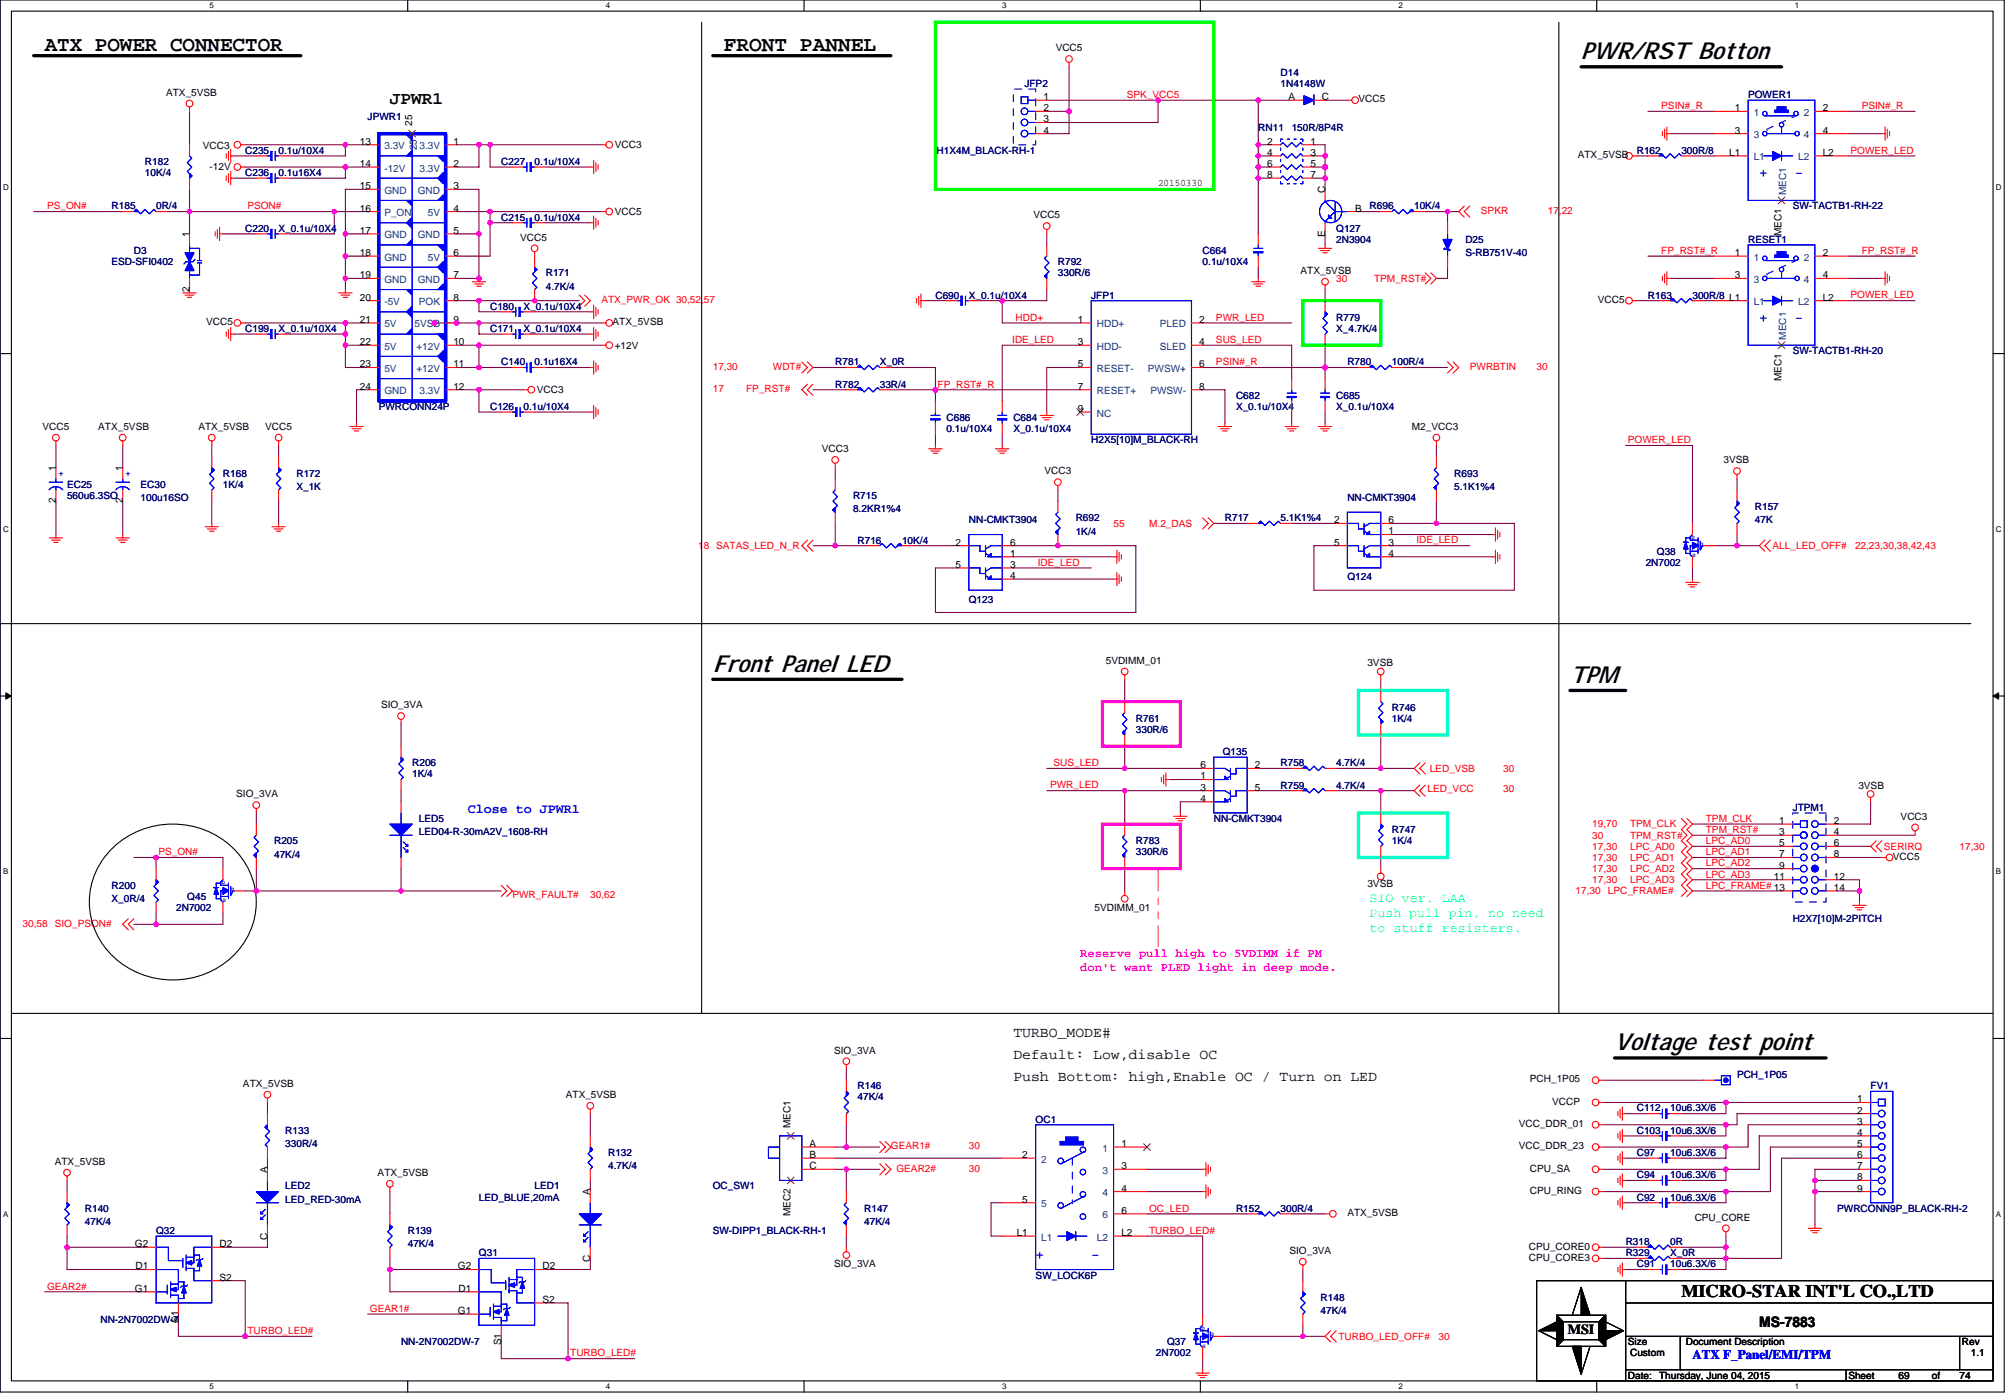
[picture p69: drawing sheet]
<svg xmlns="http://www.w3.org/2000/svg" width="294mm" height="204mm" viewBox="0 0 294 204" stroke-linecap="round" stroke-linejoin="round" font-family="sans-serif">
<defs><g id="words">
<g font-size="3.6">
<text x="230.9" y="8.6">PWR/RST Botton</text>
<text x="104.1" y="98">Front Panel LED</text>
<text x="229.2" y="99.7">TPM</text>
<text x="235.8" y="153.3">Voltage test point</text>
</g>
<g font-size="3.1">
<text x="6.5" y="7.4">ATX POWER CONNECTOR</text>
<text x="105.7" y="7.4">FRONT PANNEL</text>
</g>
<g font-size="2.6">
<text x="56.9" y="15.2">JPWR1</text>
<text x="245.5" y="189.3">MICRO-STAR INT'L CO.,LTD</text>
</g>
<g font-size="2.1" fill="#00f">
<text x="256.9" y="25.8">+</text>
<text x="262.1" y="25.8">-</text>
<text x="256.9" y="46.9">+</text>
<text x="262.1" y="46.9">-</text>
<text x="151.2" y="183.8">+</text>
<text x="159.3" y="183.8">-</text>
</g>
<g font-size="2.1">
<text x="148" y="154.6">Default: Low,disable OC</text>
<text x="148" y="151.3">TURBO_MODE#</text>
<text x="148" y="157.8">Push Bottom: high,Enable OC / Turn on LED</text>
<text x="256.9" y="193.7">MS-7883</text>
</g>
<text font-size="2" x="228.9" y="194.7">MSI</text>
<g font-size="1.9" fill="#00f">
<text x="68.3" y="118.7">Close to JPWR1</text>
<text x="247.1" y="198.4">ATX F_Panel/EMI/TPM</text>
</g>
<g font-size="1.9" fill="#0ff">
<text x="200" y="131.7">SIO ver. LAA</text>
<text x="200" y="133.9">Push pull pin, no need</text>
<text x="200" y="136.1">to stuff resisters.</text>
</g>
<g font-size="1.8" fill="#f0f">
<text x="157.7" y="139.7">Reserve pull high to 5VDIMM if PM</text>
<text x="157.7" y="141.7">don't want PLED light in deep mode.</text>
</g>
<g font-size="1.5">
<text x="154.1" y="7.5">VCC5</text>
<text x="24.3" y="14">ATX_5VSB</text>
<text x="152.4" y="14.6">1</text>
<text x="152.4" y="16.2">2</text>
<text x="152.4" y="17.9">3</text>
<text x="188.1" y="14.6">A</text>
<text x="193" y="14.6">C</text>
<text x="198.4" y="15">VCC5</text>
<text x="253.3" y="16.2">1</text>
<text x="266.1" y="16.2">2</text>
<text x="29.6" y="21.8">VCC3</text>
<text x="52.5" y="21.1">13</text>
<text x="60.2" y="18.4" transform="rotate(-90 60.2 18.4)">25</text>
<text x="66.2" y="21.1">1</text>
<text x="89.8" y="21.6">VCC3</text>
<text x="152.4" y="19.5">4</text>
<text x="185" y="21.1">2</text>
<text x="185" y="22.8">4</text>
<text x="191.4" y="21.1">1</text>
<text x="191.4" y="22.8">3</text>
<text x="230.4" y="23.1">ATX_5VSB</text>
<text x="252.5" y="22.8">L1</text>
<text x="253.3" y="19.5">3</text>
<text x="266.1" y="22.8">L2</text>
<text x="266.1" y="19.5">4</text>
<text x="30.6" y="24.9">-12V</text>
<text x="52.5" y="24.4">14</text>
<text x="52.5" y="27.6">15</text>
<text x="66.2" y="27.6">3</text>
<text x="66.2" y="24.4">2</text>
<text x="185" y="24.4">6</text>
<text x="185" y="26">8</text>
<text x="191.4" y="24.4">5</text>
<text x="191.4" y="26">7</text>
<text x="193.5" y="28.1" transform="rotate(-90 193.5 28.1)">C</text>
<text x="27.7" y="34.6" transform="rotate(-90 27.7 34.6)">1</text>
<text x="52.5" y="30.9">16</text>
<text x="52.5" y="34.1">17</text>
<text x="66.2" y="34.1">5</text>
<text x="66.2" y="30.9">4</text>
<text x="76" y="35.1">VCC5</text>
<text x="89.8" y="31.4">VCC5</text>
<text x="150.9" y="31.9">VCC5</text>
<text x="193.5" y="34.6" transform="rotate(-90 193.5 34.6)">E</text>
<text x="197.9" y="30.9">B</text>
<text x="260.1" y="34.5" transform="rotate(-90 260.1 34.5)">MEC1</text>
<text x="52.5" y="37.4">18</text>
<text x="52.5" y="40.6">19</text>
<text x="66.2" y="40.6">7</text>
<text x="66.2" y="37.4">6</text>
<text x="189.9" y="40">ATX_5VSB</text>
<text x="253.3" y="37.4">1</text>
<text x="253.3" y="40.6">3</text>
<text x="266.1" y="37.4">2</text>
<text x="266.1" y="40.6">4</text>
<text x="27.7" y="42.6" transform="rotate(-90 27.7 42.6)">2</text>
<text x="30.1" y="47.5">VCC5</text>
<text x="52.5" y="43.9">20</text>
<text x="52.5" y="47.1">21</text>
<text x="66.2" y="43.9">8</text>
<text x="66.2" y="47.1">9</text>
<text x="89.4" y="47.5">ATX_5VSB</text>
<text x="157.4" y="47.1">1</text>
<text x="175.1" y="47.1">2</text>
<text x="233.3" y="44.2">VCC5</text>
<text x="266.1" y="43.9">L2</text>
<text x="52.5" y="50.4">22</text>
<text x="52.5" y="53.6">23</text>
<text x="66.2" y="50.4">10</text>
<text x="66.2" y="53.6">11</text>
<text x="89.8" y="50.9">+12V</text>
<text x="157.4" y="50.4">3</text>
<text x="157.4" y="53.6">5</text>
<text x="175.1" y="50.4">4</text>
<text x="175.1" y="53.6">6</text>
<text x="52.5" y="56.9">24</text>
<text x="66.2" y="56.9">12</text>
<text x="78.4" y="57.4">VCC3</text>
<text x="157.4" y="56.9">7</text>
<text x="175.1" y="56.9">8</text>
<text x="260.1" y="55.6" transform="rotate(-90 260.1 55.6)">MEC1</text>
<text x="6.2" y="62.8">VCC5</text>
<text x="14.3" y="62.8">ATX_5VSB</text>
<text x="29" y="62.8">ATX_5VSB</text>
<text x="38.7" y="62.8">VCC5</text>
<text x="157.4" y="60.1">9</text>
<text x="206.2" y="62.8">M2_VCC3</text>
<text x="8.2" y="68.8" transform="rotate(-90 8.2 68.8)">1</text>
<text x="17.9" y="68.8" transform="rotate(-90 17.9 68.8)">1</text>
<text x="120" y="66">VCC3</text>
<text x="152.5" y="69.3">VCC3</text>
<text x="251.7" y="67.6">3VSB</text>
<text x="8.2" y="73.5" transform="rotate(-90 8.2 73.5)">2</text>
<text x="17.9" y="73.5" transform="rotate(-90 17.9 73.5)">2</text>
<text x="194.8" y="76.4">2</text>
<text x="202.8" y="76.4">6</text>
<text x="139.5" y="82.9">5</text>
<text x="139.5" y="79.6">2</text>
<text x="147.5" y="79.6">6</text>
<text x="147.5" y="81.3">1</text>
<text x="147.5" y="82.9">3</text>
<text x="194.8" y="79.6">5</text>
<text x="202.8" y="81.3">4</text>
<text x="202.8" y="78">1</text>
<text x="202.8" y="79.6">3</text>
<text x="147.5" y="84.5">4</text>
<text x="161.5" y="96.9">5VDIMM_01</text>
<text x="199.7" y="97.2">3VSB</text>
<text x="55.6" y="103.4">SIO_3VA</text>
<text x="175.3" y="112.2">6</text>
<text x="175.3" y="113.8">1</text>
<text x="183.2" y="112.2">2</text>
<text x="34.5" y="116.4">SIO_3VA</text>
<text x="175.3" y="117">4</text>
<text x="175.3" y="115.4">3</text>
<text x="183.2" y="115.4">5</text>
<text x="271.3" y="115.1">3VSB</text>
<text x="277.5" y="119.7">VCC3</text>
<text x="259.8" y="120.3">1</text>
<text x="259.8" y="121.9">3</text>
<text x="259.8" y="125.2">7</text>
<text x="259.8" y="123.5">5</text>
<text x="267.8" y="120.3">2</text>
<text x="267.8" y="121.9">4</text>
<text x="267.8" y="123.5">6</text>
<text x="267.8" y="125.2">8</text>
<text x="276.4" y="125.5">VCC5</text>
<text x="199.7" y="129.4">3VSB</text>
<text x="259" y="128.4">11</text>
<text x="259.8" y="126.8">9</text>
<text x="267.8" y="128.4">12</text>
<text x="267.8" y="130">14</text>
<text x="159.8" y="133">5VDIMM_01</text>
<text x="121.8" y="153.8">SIO_3VA</text>
<text x="35.5" y="158.7">ATX_5VSB</text>
<text x="82.6" y="160.3">ATX_5VSB</text>
<text x="223.4" y="158">PCH_1P05</text>
<text x="226.6" y="161.3">VCCP</text>
<text x="271.2" y="160.9">1</text>
<text x="115.5" y="164.7" transform="rotate(-90 115.5 164.7)">MEC1</text>
<text x="118.2" y="167.4">A</text>
<text x="163.7" y="167.4">1</text>
<text x="221.8" y="167.8">VCC_DDR_23</text>
<text x="221.8" y="164.5">VCC_DDR_01</text>
<text x="271.2" y="162.6">2</text>
<text x="271.2" y="164.2">3</text>
<text x="271.2" y="165.8">4</text>
<text x="271.2" y="167.4">5</text>
<text x="8" y="170">ATX_5VSB</text>
<text x="39" y="171.2" transform="rotate(-90 39 171.2)">A</text>
<text x="55.1" y="171.7">ATX_5VSB</text>
<text x="118.2" y="169.1">B</text>
<text x="118.2" y="170.7">C</text>
<text x="149.3" y="169.1">2</text>
<text x="163.7" y="170.7">3</text>
<text x="163.7" y="173.9">4</text>
<text x="223.4" y="171">CPU_SA</text>
<text x="271.2" y="169.1">6</text>
<text x="271.2" y="170.7">7</text>
<text x="271.2" y="172.3">8</text>
<text x="271.2" y="173.9">9</text>
<text x="86.2" y="174.4" transform="rotate(-90 86.2 174.4)">A</text>
<text x="115.5" y="177.5" transform="rotate(-90 115.5 177.5)">MEC2</text>
<text x="149.3" y="175.6">5</text>
<text x="163.7" y="177.2">6</text>
<text x="196.7" y="177.5">ATX_5VSB</text>
<text x="223.4" y="174.3">CPU_RING</text>
<text x="247.5" y="178.2">CPU_CORE</text>
<text x="19.7" y="182.1">G2</text>
<text x="19.8" y="185.3">D1</text>
<text x="32.1" y="182.1">D2</text>
<text x="39" y="181" transform="rotate(-90 39 181)">C</text>
<text x="66.9" y="185.3">G2</text>
<text x="79.2" y="185.3">D2</text>
<text x="86.2" y="184.3" transform="rotate(-90 86.2 184.3)">C</text>
<text x="121.8" y="185">SIO_3VA</text>
<text x="148.5" y="180.4">L1</text>
<text x="163.7" y="180.4">L2</text>
<text x="188.3" y="183.1">SIO_3VA</text>
<text x="223.2" y="184">CPU_CORE3</text>
<text x="223.2" y="182.4">CPU_CORE0</text>
<text x="19.7" y="188.6">G1</text>
<text x="32.1" y="186.9">S2</text>
<text x="66.9" y="191.8">G1</text>
<text x="66.9" y="188.6">D1</text>
<text x="79.2" y="190.2">S2</text>
<text x="26" y="193.1" transform="rotate(-90 26 193.1)">S1</text>
<text x="73.2" y="196.4" transform="rotate(-90 73.2 196.4)">S1</text>
<text x="237.7" y="196.4">Size</text>
<text x="246.2" y="196.4">Document Description</text>
<text x="286.5" y="196.4">Rev</text>
<text x="237.7" y="201.3">Date:</text>
<text x="238" y="198">Custom</text>
<text x="242.3" y="201.3">Thursday, June 04, 2015</text>
<text x="269.9" y="201.3">Sheet</text>
<text x="277.2" y="201.3">69</text>
<text x="282.1" y="201.3">of</text>
<text x="286.1" y="201.3">74</text>
<text x="287.8" y="198">1.1</text>
</g>
<g font-size="1.5" fill="#000080">
<text x="187" y="11.1">D14</text>
<text x="53.7" y="17.6">JPWR1</text>
<text x="149.6" y="12.7">JFP2</text>
<text x="187" y="12.7">1N4148W</text>
<text x="255.3" y="14.3">POWER1</text>
<text x="35.8" y="22.4">C235</text>
<text x="40.7" y="22.4">0.1u/10X4</text>
<text x="136.8" y="22.4">H1X4M_BLACK-RH-1</text>
<text x="183.7" y="19.2">RN11</text>
<text x="188.6" y="19.2">150R/8P4R</text>
<text x="239" y="22.4">R162</text>
<text x="245.5" y="22.4">300R/8</text>
<text x="21.2" y="24.1">R182</text>
<text x="21.2" y="25.7">10K/4</text>
<text x="35.8" y="25.7">C236</text>
<text x="40.7" y="25.7">0.1u16X4</text>
<text x="73.2" y="24.1">C227</text>
<text x="78.1" y="24.1">0.1u/10X4</text>
<text x="16.3" y="30.6">R185</text>
<text x="22.8" y="30.6">0R/4</text>
<text x="35.8" y="33.8">C220</text>
<text x="40.7" y="33.8">X_0.1u/10X4</text>
<text x="73.2" y="32.2">C215</text>
<text x="78.1" y="32.2">0.1u/10X4</text>
<text x="195.1" y="33.8">Q127</text>
<text x="195.1" y="35.4">2N3904</text>
<text x="200" y="30.6">R696</text>
<text x="206.5" y="30.6">10K/4</text>
<text x="214" y="35.4">D25</text>
<text x="255.3" y="35.4">RESET1</text>
<text x="261.8" y="30.6">SW-TACTB1-RH-22</text>
<text x="16.3" y="38.7">ESD-SFI0402</text>
<text x="19.5" y="37.1">D3</text>
<text x="79.7" y="40.3">R171</text>
<text x="154.5" y="38.7">R792</text>
<text x="154.5" y="40.3">330R/6</text>
<text x="175.6" y="37.1">C664</text>
<text x="175.6" y="38.7">0.1u/10X4</text>
<text x="214" y="37.4">S-RB751V-40</text>
<text x="71.6" y="45.2">C180</text>
<text x="76.4" y="45.2">X_0.1u/10X4</text>
<text x="79.7" y="42.3">4.7K/4</text>
<text x="136.6" y="43.6">C690</text>
<text x="141.5" y="43.6">X_0.1u/10X4</text>
<text x="159.3" y="43.6">JFP1</text>
<text x="195.1" y="46.8">R779</text>
<text x="240.6" y="43.6">R163</text>
<text x="247.1" y="43.6">300R/8 L1</text>
<text x="35.8" y="48.5">C199</text>
<text x="40.7" y="48.5">X_0.1u/10X4</text>
<text x="71.6" y="48.5">C171</text>
<text x="73.2" y="53.3">C140</text>
<text x="76.4" y="48.5">X_0.1u/10X4</text>
<text x="78.1" y="53.3">0.1u16X4</text>
<text x="122" y="53.3">R781</text>
<text x="128.5" y="53.3">X_0R</text>
<text x="195.1" y="48.5">X_4.7K/4</text>
<text x="196.7" y="53.3">R780</text>
<text x="203.2" y="53.3">100R/4</text>
<text x="261.8" y="51.7">SW-TACTB1-RH-20</text>
<text x="55.3" y="59.8">PWRCONN24P</text>
<text x="71.6" y="59.8">C126</text>
<text x="76.4" y="59.8">0.1u/10X4</text>
<text x="122" y="56.6">R782</text>
<text x="128.5" y="56.6">33R/4</text>
<text x="180.5" y="58.2">C682</text>
<text x="180.5" y="59.8">X_0.1u/10X4</text>
<text x="195.1" y="58.2">C685</text>
<text x="195.1" y="59.8">X_0.1u/10X4</text>
<text x="138.2" y="61.5">C686</text>
<text x="138.2" y="63.1">0.1u/10X4</text>
<text x="148" y="61.5">C684</text>
<text x="148" y="63.1">X_0.1u/10X4</text>
<text x="159.3" y="64.7">H2X5[10]M_BLACK-RH</text>
<text x="9.8" y="71.2">EC25</text>
<text x="20.5" y="71.2">EC30</text>
<text x="32.6" y="69.6">R168</text>
<text x="32.6" y="71.2">1K/4</text>
<text x="43.3" y="69.6">R172</text>
<text x="43.3" y="71.5">X_1K</text>
<text x="212.3" y="69.6">R693</text>
<text x="212.3" y="71.5">5.1K1%4</text>
<text x="9.8" y="72.8">560u6.3SO</text>
<text x="20.5" y="73.2">100u16SO</text>
<text x="124.6" y="72.8">R715</text>
<text x="124.6" y="74.8">8.2KR1%4</text>
<text x="141.5" y="76.4">NN-CMKT3904</text>
<text x="157.1" y="76.1">R692</text>
<text x="178.9" y="76.1">R717</text>
<text x="187" y="76.1">5.1K1%4</text>
<text x="196.7" y="73.2">NN-CMKT3904</text>
<text x="256.2" y="74.5">R157</text>
<text x="256.2" y="76.4">47K</text>
<text x="125.2" y="79.3">R716</text>
<text x="131.7" y="79.3">10K/4</text>
<text x="157.1" y="78">1K/4</text>
<text x="240.3" y="82.6">2N7002</text>
<text x="241.9" y="81">Q38</text>
<text x="141.5" y="88">Q123</text>
<text x="196.7" y="84.7">Q124</text>
<text x="165.9" y="105.3">R761</text>
<text x="165.9" y="107">330R/6</text>
<text x="203.2" y="103.7">R746</text>
<text x="203.2" y="105.3">1K/4</text>
<text x="60.2" y="111.8">R206</text>
<text x="60.2" y="113.5">1K/4</text>
<text x="178.5" y="110.2">Q135</text>
<text x="187" y="111.8">R758</text>
<text x="195.1" y="111.8">4.7K/4</text>
<text x="61.2" y="120">LED5</text>
<text x="177.2" y="120">NN-CMKT3904</text>
<text x="187" y="115.1">R759</text>
<text x="195.1" y="115.1">4.7K/4</text>
<text x="261.8" y="118.4">JTPM1</text>
<text x="40" y="123.2">R205</text>
<text x="40" y="125.2">47K/4</text>
<text x="61.2" y="121.9">LED04-R-30mA2V_1608-RH</text>
<text x="165.9" y="123.2">R783</text>
<text x="165.9" y="124.9">330R/6</text>
<text x="203.2" y="121.6">R747</text>
<text x="203.2" y="123.2">1K/4</text>
<text x="16.3" y="129.7">R200</text>
<text x="16.3" y="131.7">X_0R/4</text>
<text x="27.4" y="131.4">Q45</text>
<text x="25.7" y="133">2N7002</text>
<text x="261.8" y="134.6">H2X7[10]M-2PITCH</text>
<text x="125.2" y="159">R146</text>
<text x="125.2" y="160.6">47K/4</text>
<text x="253.6" y="157.4">PCH_1P05</text>
<text x="273.1" y="159">FV1</text>
<text x="41.7" y="165.5">R133</text>
<text x="41.7" y="167.4">330R/4</text>
<text x="151.2" y="163.9">OC1</text>
<text x="239" y="162.2">C112</text>
<text x="239" y="165.5">C103</text>
<text x="243.9" y="162.2">10u6.3X/6</text>
<text x="243.9" y="165.5">10u6.3X/6</text>
<text x="41.7" y="173.6">LED2</text>
<text x="78.1" y="173.6">LED1</text>
<text x="88.8" y="168.7">R132</text>
<text x="88.8" y="170.7">4.7K/4</text>
<text x="104.1" y="173.6">OC_SW1</text>
<text x="239" y="168.7">C97</text>
<text x="239" y="172">C94</text>
<text x="243.9" y="168.7">10u6.3X/6</text>
<text x="243.9" y="172">10u6.3X/6</text>
<text x="12.4" y="176.9">R140</text>
<text x="12.4" y="178.8">47K/4</text>
<text x="41.7" y="175.6">LED_RED-30mA</text>
<text x="69.9" y="175.2">LED_BLUE,20mA</text>
<text x="126.2" y="176.9">R147</text>
<text x="126.2" y="178.8">47K/4</text>
<text x="180.5" y="176.9">R152</text>
<text x="187" y="176.9">300R/4</text>
<text x="239" y="175.2">C92</text>
<text x="243.9" y="175.2">10u6.3X/6</text>
<text x="268.3" y="176.9">PWRCONN9P_BLACK-RH-2</text>
<text x="22.8" y="180.1">Q32</text>
<text x="59.5" y="180.1">R139</text>
<text x="59.5" y="182.1">47K/4</text>
<text x="69.9" y="183.4">Q31</text>
<text x="104.1" y="180.1">SW-DIPP1_BLACK-RH-1</text>
<text x="237.4" y="181.7">R318</text>
<text x="237.4" y="183.4">R329</text>
<text x="239" y="185">C91</text>
<text x="243.9" y="185">10u6.3X/6</text>
<text x="243.9" y="181.7">0R</text>
<text x="243.9" y="183.4">X_0R</text>
<text x="151.2" y="186.6">SW_LOCK6P</text>
<text x="192.8" y="189.9">R148</text>
<text x="192.8" y="191.8">47K/4</text>
<text x="14.7" y="193.1">NN-2N7002DW-7</text>
<text x="58.6" y="196.4">NN-2N7002DW-7</text>
<text x="170.4" y="196.4">Q37</text>
<text x="168.8" y="198">2N7002</text>
</g>
<g font-size="1.5" fill="#f00">
<text x="164.5" y="14.3">SPK_VCC5</text>
<text x="242.6" y="15.9">PSIN#_R</text>
<text x="271.8" y="15.9">PSIN#_R</text>
<text x="270.2" y="22.4">POWER_LED</text>
<text x="6.9" y="30.6">PS_ON#</text>
<text x="36.1" y="30.6">PSON#</text>
<text x="216.2" y="31.2">SPKR</text>
<text x="226" y="31.2">17,22</text>
<text x="195.1" y="41.1">30</text>
<text x="200.6" y="41.1">TPM_RST#</text>
<text x="242.6" y="37.1">FP_RST#_R</text>
<text x="271.8" y="37.1">FP_RST#_R</text>
<text x="87.8" y="44.2">ATX_PWR_OK 30,52,57</text>
<text x="148.3" y="46.8">HDD+</text>
<text x="177.6" y="46.8">PWR_LED</text>
<text x="270.2" y="43.6">POWER_LED</text>
<text x="104.1" y="54">17,30</text>
<text x="112.9" y="54">WDT#</text>
<text x="147.8" y="50.1">IDE_LED</text>
<text x="177.6" y="50.1">SUS_LED</text>
<text x="177.6" y="53.3">PSIN#_R</text>
<text x="214.6" y="54">PWRBTIN</text>
<text x="224.4" y="54">30</text>
<text x="104.1" y="57.2">17</text>
<text x="109" y="57.2">FP_RST#</text>
<text x="136.9" y="56.6">FP_RST#_R</text>
<text x="237.7" y="64.7">POWER_LED</text>
<text x="162.6" y="76.9">55</text>
<text x="167.8" y="76.9">M.2_DAS</text>
<text x="102" y="80.1">18 SATAS_LED_N_R</text>
<text x="151.5" y="82.6">IDE_LED</text>
<text x="206.8" y="79.3">IDE_LED</text>
<text x="258.8" y="80.1">ALL_LED_OFF#</text>
<text x="270.9" y="80.1">22,23,30,38,42,43</text>
<text x="153.8" y="111.8">SUS_LED</text>
<text x="208.8" y="112.7">LED_VSB</text>
<text x="219.5" y="112.7">30</text>
<text x="153.3" y="115.1">PWR_LED</text>
<text x="208.4" y="115.6">LED_VCC</text>
<text x="219.5" y="115.6">30</text>
<text x="249.1" y="120">TPM_CLK</text>
<text x="23.1" y="124.8">PS_ON#</text>
<text x="232.5" y="120.8">19,70</text>
<text x="232.5" y="122.4">30</text>
<text x="232.5" y="124">17,30</text>
<text x="232.5" y="125.7">17,30</text>
<text x="238" y="120.8">TPM_CLK</text>
<text x="238" y="122.4">TPM_RST#</text>
<text x="238" y="124">LPC_AD0</text>
<text x="238" y="125.7">LPC_AD1</text>
<text x="249.1" y="123.2">LPC_AD0</text>
<text x="249.1" y="124.8">LPC_AD1</text>
<text x="249.1" y="121.6">TPM_RST#</text>
<text x="275.1" y="124">SERIRQ</text>
<text x="286.1" y="124">17,30</text>
<text x="74.8" y="131">PWR_FAULT#</text>
<text x="86.2" y="131">30,62</text>
<text x="230.1" y="130.5">17,30</text>
<text x="232.5" y="127.3">17,30</text>
<text x="232.5" y="128.9">17,30</text>
<text x="234.8" y="130.5">LPC_FRAME#</text>
<text x="238" y="127.3">LPC_AD2</text>
<text x="238" y="128.9">LPC_AD3</text>
<text x="249.1" y="126.5">LPC_AD2</text>
<text x="249.1" y="128.1">LPC_AD3</text>
<text x="249.1" y="129.7">LPC_FRAME# 13</text>
<text x="3.3" y="135.3">30,58</text>
<text x="8" y="135.3">SIO_PSON#</text>
<text x="130.1" y="167.8">GEAR1#</text>
<text x="141.5" y="167.8">30</text>
<text x="130.9" y="171">GEAR2#</text>
<text x="141.5" y="171">30</text>
<text x="167.8" y="176.9">OC_LED</text>
<text x="167.8" y="180.1">TURBO_LED#</text>
<text x="6.9" y="188.2">GEAR2#</text>
<text x="54" y="191.5">GEAR1#</text>
<text x="36.1" y="194.7">TURBO_LED#</text>
<text x="83.3" y="198">TURBO_LED#</text>
<text x="195.4" y="195.6">TURBO_LED_OFF#</text>
<text x="210.1" y="195.6">30</text>
</g>
<g font-size="1.5" fill="#004080">
<text x="256.1" y="16.9">1</text>
<text x="263.4" y="16.9">2</text>
<text x="56.1" y="21.8">3.3V</text>
<text x="60.9" y="22" transform="rotate(-90 60.9 22)">25</text>
<text x="61.2" y="21.8">3.3V</text>
<text x="256.1" y="20.2">3</text>
<text x="256.1" y="23.4">L1</text>
<text x="262.6" y="23.4">L2</text>
<text x="263.4" y="20.2">4</text>
<text x="56.1" y="25">-12V</text>
<text x="56.1" y="28.3">GND</text>
<text x="61" y="28.3">GND</text>
<text x="61.2" y="25">3.3V</text>
<text x="260.8" y="28.4" transform="rotate(-90 260.8 28.4)">MEC1</text>
<text x="56.1" y="31.5">P_ON</text>
<text x="56.1" y="34.8">GND</text>
<text x="61" y="34.8">GND</text>
<text x="62.5" y="31.5">5V</text>
<text x="56.1" y="38">GND</text>
<text x="56.1" y="41.3">GND</text>
<text x="61" y="41.3">GND</text>
<text x="62.5" y="38">5V</text>
<text x="256.1" y="38">1</text>
<text x="256.1" y="41.3">3</text>
<text x="263.4" y="38">2</text>
<text x="263.4" y="41.3">4</text>
<text x="56.1" y="44.5">-5V</text>
<text x="56.1" y="47.8">5V</text>
<text x="60.5" y="47.8">5VSB</text>
<text x="61.2" y="44.5">POK</text>
<text x="160.2" y="47.8">HDD+</text>
<text x="169.4" y="47.8">PLED</text>
<text x="256.1" y="44.5">L1</text>
<text x="262.6" y="44.5">L2</text>
<text x="56.1" y="51">5V</text>
<text x="60.8" y="51">+12V</text>
<text x="160.2" y="51">HDD-</text>
<text x="169.4" y="51">SLED</text>
<text x="260.8" y="49.6" transform="rotate(-90 260.8 49.6)">MEC1</text>
<text x="56.1" y="54.3">5V</text>
<text x="56.1" y="57.6">GND</text>
<text x="60.8" y="54.3">+12V</text>
<text x="61.2" y="57.6">3.3V</text>
<text x="160.2" y="57.6">RESET+</text>
<text x="160.2" y="54.3">RESET-</text>
<text x="167.6" y="54.3">PWSW+</text>
<text x="168" y="57.6">PWSW-</text>
<text x="160.2" y="60.8">NC</text>
<text x="152" y="169.7">2</text>
<text x="161" y="168.1">1</text>
<text x="161" y="171.3">3</text>
<text x="152" y="176.2">5</text>
<text x="161" y="174.6">4</text>
<text x="161" y="177.8">6</text>
<text x="152" y="181.1">L1</text>
<text x="160.2" y="181.1">L2</text>
</g>
<text font-size="1.5" fill="#008000" x="169.1" y="27.2">20150330</text>
<g font-size="1.5" fill="#00f">
<text x="8.5" y="68.8" transform="rotate(90 8.5 68.8)">+</text>
<text x="18.3" y="68.8" transform="rotate(90 18.3 68.8)">+</text>
</g>
<g font-size="1.2">
<text x="30.6" y="1.2">5</text>
<text x="88.5" y="1.2">4</text>
<text x="146.3" y="1.2">3</text>
<text x="204.2" y="1.2">2</text>
<text x="262.1" y="1.2">1</text>
<text x=".4" y="27.7">D</text>
<text x="291.4" y="27.7">D</text>
<text x=".4" y="77.7">C</text>
<text x="291.4" y="77.7">C</text>
<text x=".4" y="127.6">B</text>
<text x="291.4" y="127.6">B</text>
<text x=".4" y="177.6">A</text>
<text x="291.4" y="177.6">A</text>
<text x="30.6" y="202.8">5</text>
<text x="88.5" y="202.8">4</text>
<text x="146.3" y="202.8">3</text>
<text x="204.2" y="202.8">2</text>
<text x="262.1" y="202.8">1</text>
</g>
<g font-size=".8" fill="#00f">
<text x="247" y="78.7">D</text>
<text x="247.1" y="81.3">S</text>
<text x="248.3" y="79.7">G</text>
<text x="32.4" y="129.1">D</text>
<text x="32.6" y="131.7">S</text>
<text x="33.7" y="130.1">G</text>
<text x="175.4" y="194.1">D</text>
<text x="175.6" y="196.7">S</text>
<text x="176.7" y="195.1">G</text>
</g>
</g></defs>
<path d="M0 0h292.6v203.2h-292.6zM1.7 1.6h289.3v200h-289.3z" fill="none" stroke="#000" stroke-width=".16"/>
<g fill="#fff">
<path d="M30.6 .2h.6v1.3h-.6z"/>
<path d="M30.6 201.7h.6v1.3h-.6z"/>
</g>
<path d="M59.5 0v1.6M59.5 201.6v1.6" fill="none" stroke="#000" stroke-width=".16"/>
<g fill="#fff">
<path d="M88.5 .2h.6v1.3h-.6z"/>
<path d="M88.5 201.7h.6v1.3h-.6z"/>
</g>
<path d="M117.4 0v1.6M117.4 201.6v1.6" fill="none" stroke="#000" stroke-width=".16"/>
<g fill="#fff">
<path d="M146.3 .2h.7v1.3h-.7z"/>
<path d="M146.3 201.7h.7v1.3h-.7z"/>
</g>
<path d="M175.3 0v1.6M175.3 201.6v1.6" fill="none" stroke="#000" stroke-width=".16"/>
<g fill="#fff">
<path d="M204.2 .2h.7v1.3h-.7z"/>
<path d="M204.2 201.7h.7v1.3h-.7z"/>
</g>
<path d="M233.1 0v1.6M233.1 201.6v1.6" fill="none" stroke="#000" stroke-width=".16"/>
<g fill="#fff">
<path d="M262.1 .2h.6v1.3h-.6z"/>
<path d="M262.1 201.7h.6v1.3h-.6z"/>
<path d="M.4 26.6h.9v1.3h-.9z"/>
<path d="M291.4 26.6h.9v1.3h-.9z"/>
<path d="M.4 76.6h.9v1.3h-.9z"/>
<path d="M291.4 76.6h.9v1.3h-.9z"/>
</g>
<path d="M0 51.6h1.7M291 51.6h1.6" fill="none" stroke="#000" stroke-width=".16"/>
<g fill="#fff">
<path d="M.4 126.6h.8v1.3h-.8z"/>
<path d="M291.4 126.6h.8v1.3h-.8z"/>
</g>
<path d="M0 101.6h1.7M291 101.6h1.6" fill="none" stroke="#000" stroke-width=".16"/>
<path d="M.9 101.1l.8 .5-.8 .5zM291 101.6l.8-.5v1z" fill="#000" stroke="#000" stroke-width=".15"/>
<g fill="#fff">
<path d="M.4 176.6h.8v1.3h-.8z"/>
<path d="M291.4 176.6h.8v1.3h-.8z"/>
</g>
<g fill="none" stroke="#000" stroke-width=".16">
<path d="M102.5 3.3v144.6M227.6 3.3v144.6M0 91h287.8M16.6 123.6a12.7 12.7 0 0 1 19.6 3.1 11.1 11.1 0 0 1-5.6 15.2 12.5 12.5 0 0 1-16.8-6.4 10.8 10.8 0 0 1 2.8-11.9zM0 151.6h1.7M1.7 147.9h289.3M291 151.6h1.6M224.4 186.9h66.6v14.7h-66.6zM224.7 194.3l2.6 1.3M227.3 192h7.1v4.5h-7.1zM227.3 192l1 1M228.3 195.6l-1 .9"/>
<path d="M228.3 193h5.2v2.6h-5.2zM230.9 187.9l-1.3 4.1M232.2 196.5l-1.3 4.1M233.5 195.6l.9 .9M234.4 192l-.9 1M234.4 193l2.7 1.3M237.4 199.9h53.6M237.4 190.2h53.6M237.4 195.1h53.6M237.4 186.9v14.7M245.3 195.1v4.8M269.6 199.9v1.7"/>
<path d="M286.1 195.1v4.8"/>
</g>
<g fill="none" stroke="#800040" stroke-width=".16">
<path d="M27.7 16.3v4.8M152.8 14.6h16.3v3.3h-16.3M152.8 16.3h3.3v3.2h-3.3M156.1 9.8v6.5M169.1 14.6h19.5M183.7 14.6v19.5M193.5 14.6h3.2M240.6 16.3h9.8M243.9 19.5h6.5M269.9 19.5h4.9M269.9 16.3h9.7M4.9 30.9h13"/>
<path d="M24.4 30.9h29.3M27.7 27.6v6.5M32.6 34.1h4.8M34.2 22.8h3.2M34.2 26h3.2M35.8 24.4h17.9M35.8 21.1h17.9M48.8 30.9v3.2h-6.5M50.4 24.4v1.6h-8.1M50.4 21.1v1.7h-8.1M50.4 37.4v4.9M50.4 34.1v3.3h3.3"/>
<path d="M53.7 27.6h-3.3v6.5h3.3M66.7 34.1h3.2M66.7 21.1h3.2v3.3h-3.2M66.7 30.9h21.1M66.7 27.6h3.2v13h-3.2M71.6 21.1v3.3h3.2M71.6 32.5h3.2M71.6 30.9v6.5h-4.9M79.7 24.4h6.5M79.7 32.5h6.5M87.8 21.1h-17.9M152.8 34.1v1.7"/>
<path d="M183.7 39v1.6M183.7 22.8h1.7M183.7 21.1h1.7M183.7 26h1.7M183.7 24.4h1.7M191.9 22.8h1.6M191.9 21.1h1.6v6.5M191.9 26h1.6M191.9 24.4h1.6M193.5 34.1v1.7M198.4 30.9h3.2M208.1 30.9h3.3v1.6"/>
<path d="M211.4 39v1.6h-1.7M211.4 30.9h1.6M239 22.8h1.6M240.6 37.4h9.8M247.1 22.8h3.3M269.9 22.8h9.7M269.9 37.4h9.7M34.2 48.8h3.2M42.3 48.8h8.1M50.4 47.1v6.5h3.3M50.4 50.4h3.3M50.4 40.6h3.3"/>
<path d="M53.7 56.9h-1.6v4.9M53.7 47.1h-17.9M66.7 43.9h3.2v1.6h3.3M66.7 53.6h8.1M66.7 50.4h3.2v3.2M69.9 50.4h17.9M69.9 56.9v3.2h3.3M69.9 47.1v1.7h3.3M76.4 56.9h-9.7M78.1 48.8h8.1M78.1 45.5h8.1M79.7 53.6h6.5"/>
<path d="M84.6 43.9h-14.7M87.8 47.1h-24.4M118.7 56.9h4.9M118.7 53.6h4.9M130.1 53.6h6.5v4.9M135 43.9h3.2M146.3 43.9v3.2h11.4M152.8 42.3v1.6h-9.7M157.7 50.4h-11.4v8.1M157.7 56.9h-27.6M157.7 53.6h-4.9v6.5M175.6 50.4h13v4.9"/>
<path d="M175.6 56.9h3.3v4.9M175.6 47.1h13M193.5 42.3v1.6M193.5 50.4v4.9M198.4 53.6h-22.8M204.9 53.6h6.5M239 43.9h3.3M243.9 40.6h6.5M248.8 43.9h1.6M269.9 40.6h4.9M269.9 43.9h9.7M8.2 65v3.3"/>
<path d="M8.2 73.2v4.8M17.9 73.2v4.8M17.9 65v3.3M30.9 73.2v3.2M30.9 65v1.6M40.7 65v1.6M40.7 73.2v3.2M78.1 60.1h8.1M118.7 79.7h8.1M122 68.3v1.6M122 76.4v3.3M133.3 79.7h6.5"/>
<path d="M136.6 63.4v1.6M146.3 63.4v1.6M148 79.7h17.9v9.7h-29.3v-6.5h3.2M154.5 71.5v1.7M177.2 76.4h4.9M188.6 60.1v1.7M188.6 76.4h6.5M193.5 60.1v1.7M203.2 76.4h17.9v9.8h-29.2v-6.5h3.2M203.2 78h14.7M203.2 79.7h11.4M209.7 65v1.6"/>
<path d="M209.7 73.2v3.2M237.4 65h9.7v11.4M250.4 79.7h6.5M253.6 69.9v1.6M253.6 78v1.7M148 82.9h11.3M148 81.3h14.6M148 84.5h14.6M164.2 99.2v3.2M201.6 99.2v1.6M203.2 81.3h14.7M247.1 82.9v1.6"/>
<path d="M37.4 118.7v1.6M58.6 105.7v3.2M58.6 115.4v1.6M152.8 115.4h11.4v4.9M164.2 115.4h11.4M164.2 108.9v3.3M170.7 113.8h4.9M175.6 112.2h-22.8M175.6 117h-3.2v1.7M183.7 112.2h4.9M183.7 115.4h4.9M195.1 112.2h11.4"/>
<path d="M201.6 107.3v4.9M201.6 115.4v3.3M206.5 115.4h-11.4M273.1 117v3.3h-4.8M19.5 125.2h13.1v1.6M22.8 133.3v1.6M22.8 125.2v1.6M32.6 133.3v1.6h-13.1M35.8 130h37.4M37.4 126.8v3.2M58.6 126.8v3.2M164.2 126.8v3.2"/>
<path d="M201.6 125.2v1.6M247.1 126.8h13M247.1 130h13M247.1 120.3h13M247.1 125.2h13M247.1 123.5h13M247.1 128.4h13M247.1 121.9h13M268.3 128.4h3.2v3.3M268.3 130h3.2M268.3 125.2h6.5M268.3 123.5h4.8"/>
<path d="M268.3 121.9h11.3M123.6 156.1v1.6M234.1 157.7h14.7M9.8 172.3v1.6M39.1 160.9v1.7M39.1 169.1v1.6M56.9 173.9v3.3M86.2 162.6v3.2M86.2 172.3v1.6M122 167.4h6.5M122 169.1h24.3M123.6 164.2v3.2"/>
<path d="M123.6 170.7v3.2M128.5 170.7h-6.5M146.3 175.6h-1.6v4.8h1.6M167.5 173.9h8.1M167.5 170.7h8.1M167.5 177.2h14.6M188.6 177.2h4.9M234.1 160.9h37.4M234.1 173.9h17.9v1.7h-6.5M237.4 169.1h3.2M237.4 162.6h3.2M237.4 172.3h3.2"/>
<path d="M237.4 165.8h3.2M237.4 175.6h3.2M252 167.4v1.7h-6.5M252 160.9v1.7h-6.5M252 164.2v1.6h-6.5M252 170.7v1.6h-6.5M265 172.3v1.6h6.5M265 172.3h6.5M265 173.9v4.9M271.5 170.7h-6.5v1.6M271.5 162.6h-17.9v1.6h-19.5M271.5 167.4h-13v6.5h-6.5"/>
<path d="M271.5 165.8h-14.6v4.9h-22.8M271.5 164.2h-16.2v3.2h-21.2M271.5 169.1h-11.4v14.6h-14.6M6.5 188.6h14.7M9.8 180.4v1.7h11.4M9.8 182.1v3.2h11.4M26 191.8v3.3h19.6M32.6 186.9h3.2v8.2M39.1 180.4v1.7h-6.5M53.7 191.8h14.6M56.9 185.3v3.3h11.4M56.9 183.7v1.6h11.4"/>
<path d="M73.2 195.1v3.2h19.5M79.7 190.2h3.2v8.1M86.2 183.7v1.6h-6.5M123.6 180.4v1.7M167.5 180.4h8.1v11.4M175.6 198.3v1.6M190.2 185.3v1.6M190.2 193.4v1.7M193.5 195.1h-14.6M234.1 183.7h4.9M234.1 182.1h4.9M237.4 185.3h3.2"/>
<path d="M245.5 182.1h6.5M252 180.4v4.9h-6.5"/>
</g>
<g fill="#f0f" stroke="#f0f" stroke-width=".16">
<circle cx="82.9" cy="198.3" r=".32"/>
<circle cx="56.9" cy="185.3" r=".32"/>
<circle cx="183.7" cy="14.6" r=".32"/>
<circle cx="136.6" cy="56.9" r=".32"/>
<circle cx="146.3" cy="43.9" r=".32"/>
<circle cx="265" cy="173.9" r=".32"/>
<circle cx="183.7" cy="24.4" r=".32"/>
<circle cx="183.7" cy="22.8" r=".32"/>
<circle cx="183.7" cy="21.1" r=".32"/>
<circle cx="193.5" cy="24.4" r=".32"/>
<circle cx="193.5" cy="22.8" r=".32"/>
<circle cx="211.4" cy="30.9" r=".32"/>
<circle cx="183.7" cy="26" r=".32"/>
<circle cx="209.7" cy="76.4" r=".32"/>
<circle cx="193.5" cy="26" r=".32"/>
<circle cx="193.5" cy="53.6" r=".32"/>
<circle cx="253.6" cy="79.7" r=".32"/>
<circle cx="169.1" cy="14.6" r=".32"/>
<circle cx="271.5" cy="130" r=".32"/>
<circle cx="122" cy="79.7" r=".32"/>
<circle cx="154.5" cy="79.7" r=".32"/>
<circle cx="190.2" cy="195.1" r=".32"/>
<circle cx="123.6" cy="167.4" r=".32"/>
<circle cx="123.6" cy="170.7" r=".32"/>
<circle cx="78.1" cy="43.9" r=".32"/>
<circle cx="27.7" cy="30.9" r=".32"/>
<circle cx="48.8" cy="30.9" r=".32"/>
<circle cx="50.4" cy="40.6" r=".32"/>
<circle cx="50.4" cy="37.4" r=".32"/>
<circle cx="50.4" cy="50.4" r=".32"/>
<circle cx="50.4" cy="48.8" r=".32"/>
<circle cx="50.4" cy="47.1" r=".32"/>
<circle cx="50.4" cy="34.1" r=".32"/>
<circle cx="69.9" cy="53.6" r=".32"/>
<circle cx="69.9" cy="50.4" r=".32"/>
<circle cx="69.9" cy="40.6" r=".32"/>
<circle cx="69.9" cy="34.1" r=".32"/>
<circle cx="71.6" cy="30.9" r=".32"/>
<circle cx="71.6" cy="32.5" r=".32"/>
<circle cx="63.4" cy="47.1" r=".32"/>
<circle cx="66.7" cy="47.1" r=".32"/>
<circle cx="69.9" cy="43.9" r=".32"/>
<circle cx="69.9" cy="56.9" r=".32"/>
<circle cx="71.6" cy="21.1" r=".32"/>
<circle cx="69.9" cy="21.1" r=".32"/>
<circle cx="50.4" cy="21.1" r=".32"/>
<circle cx="50.4" cy="24.4" r=".32"/>
<circle cx="164.2" cy="112.2" r=".32"/>
<circle cx="164.2" cy="115.4" r=".32"/>
<circle cx="201.6" cy="115.4" r=".32"/>
<circle cx="201.6" cy="112.2" r=".32"/>
<circle cx="58.6" cy="130" r=".32"/>
<circle cx="22.8" cy="125.2" r=".32"/>
<circle cx="22.8" cy="134.9" r=".32"/>
<circle cx="37.4" cy="130" r=".32"/>
<circle cx="252" cy="183.7" r=".32"/>
<circle cx="252" cy="173.9" r=".32"/>
<circle cx="265" cy="172.3" r=".32"/>
<circle cx="252" cy="167.4" r=".32"/>
<circle cx="252" cy="164.2" r=".32"/>
<circle cx="252" cy="160.9" r=".32"/>
<circle cx="252" cy="170.7" r=".32"/>
<circle cx="35.8" cy="195.1" r=".32"/>
<circle cx="9.8" cy="182.1" r=".32"/>
<circle cx="69.9" cy="47.1" r=".32"/>
<circle cx="252" cy="182.1" r=".32"/>
<circle cx="156.1" cy="16.3" r=".32"/>
</g>
<g fill="none" stroke="#f00" stroke-width=".16">
<path d="M27.7 15.6v.7M156.1 9.1v.7M188.6 14.6h1.6M191.9 14.6h1.6M196.7 14.6h.7M242.7 19.2v.6M243.1 18.9v1.3M243.4 18.5v2M243.4 19.5h.5M274.8 19.5h.5M275.3 18.5v2M275.6 18.9v1.3"/>
<path d="M275.9 19.2v.6M31.4 33.8v.7M31.7 33.5v1.3M32.1 34.1h.5M32.1 33.2v1.9M33 22.4v.7M33 25.7v.6M33.4 22.1v1.3M33.4 25.4v1.3M33.7 21.8v1.9M33.7 25v2M33.7 26h.5"/>
<path d="M33.7 22.8h.5M35.2 24.4h.6M35.2 21.1h.6M37.4 26h1.7M40.7 26h1.6M78.1 36.7v.7M86.2 32.5h.5M86.2 24.4h.5M86.7 23.4v2M86.7 31.5v2M87 23.7v1.3M87 31.9v1.3"/>
<path d="M87.3 24.1v.6M87.3 32.2v.6M87.8 30.9h.7M87.8 21.1h.7M152.8 33.5v.6M152.8 35.8v1.6M185.4 26h1.6M185.4 24.4h1.6M185.4 21.1h1.6M185.4 22.8h1.6M190.2 26h1.7M190.2 24.4h1.7"/>
<path d="M190.2 21.1h1.7M190.2 22.8h1.7M192.5 36.3h2M192.8 36.6h1.3M193.2 36.9h.6M193.5 35.8v.5M208.1 39.8l.8 .8-.8 .9M208.9 39.8l.8 .8-.8 .9M211.4 32.5v1.6M211.4 37.4v1.6M213.8 30.1l-.8 .8 .8 .8M214.6 30.1l-.8 .8 .8 .8"/>
<path d="M238.4 22.8h.6M243.1 40v1.3M243.4 39.7v1.9M275.3 39.7v1.9M275.6 40v1.3M26.7 42.8h2M27 43.1h1.3M27.4 43.4h.6M27.7 42.3v.5M33 48.4v.7M33.4 48.1v1.3M33.7 48.8h.5"/>
<path d="M33.7 47.8v1.9M35.2 47.1h.6M37.4 48.8h1.7M40.7 48.8h1.6M49.5 42.8h1.9M49.8 43.1h1.3M50.1 43.4h.7M50.4 42.3v.5M69 41.1h1.9M69.3 41.5h1.3M69.6 41.8h.7M69.9 40.6v.5"/>
<path d="M73.2 48.8h1.6M76.4 48.8h1.7M76.4 56.9h.7M84.6 43.1l.8 .8-.8 .8M85.4 43.1l.8 .8-.8 .8M86.2 48.8h.5M86.2 53.6h.5M86.2 45.5h.5M86.7 44.5v2M86.7 47.8v1.9M86.7 52.7v1.9M86.7 59.2v1.9"/>
<path d="M87 44.9v1.3M87 48.1v1.3M87 53v1.3M87 59.5v1.3M87.3 45.2v.6M87.3 48.4v.7M87.3 53.3v.7M87.3 59.8v.7M87.8 47.1h.7M87.8 50.4h.7M117.1 52.8l.8 .8-.8 .9M117.9 56.1l-.8 .8 .8 .8"/>
<path d="M117.9 52.8l.8 .8-.8 .9M118.7 56.1l-.8 .8 .8 .8M123.6 53.6h1.6M128.5 53.6h1.6M133.8 43.6v.6M134.2 43.2v1.3M134.5 43.9h.5M134.5 42.9v2M152.8 40.6v1.7M182.8 41.1h1.9M183.1 41.5h1.3M183.4 41.8h.7"/>
<path d="M183.7 40.6v.5M193.5 41.6v.7M198.4 53.6h1.6M203.2 53.6h1.7M211.4 52.8l.8 .8-.8 .9M212.2 52.8l.8 .8-.8 .9M238.4 43.9h.6M242.7 40.3v.7M243.4 40.6h.5M274.8 40.6h.5M275.9 40.3v.7M7.2 78.5h1.9"/>
<path d="M7.5 78.8h1.3M7.8 79.2h.7M8.2 64.4v.6M8.2 78v.5M16.9 78.5h2M17.3 78.8h1.3M17.6 79.2h.6M17.9 64.4v.6M17.9 78v.5M29.9 76.9h2M30.3 77.2h1.3M30.6 77.5h.6"/>
<path d="M30.9 76.4v.5M30.9 64.4v.6M39.7 76.9h2M40 77.2h1.3M40.4 77.5h.6M40.7 64.4v.6M40.7 66.6v1.7M40.7 71.5v1.7M40.7 76.4v.5M51.1 62.3h1.9M51.4 62.6h1.3M51.7 62.9h.7"/>
<path d="M52.1 61.8v.5M73.2 60.1h1.6M76.4 60.1h1.7M86.2 60.1h.5M117.9 78.8l-.8 .9 .8 .8M118.7 78.8l-.8 .9 .8 .8M122 67.6v.7M122 69.9v1.6M122 74.8v1.6M126.8 79.7h1.7M131.7 79.7h1.6M135.6 65.5h2"/>
<path d="M135.9 65.8h1.3M136.3 66.2h.6M136.6 65v.5M139.8 79.7h1.7M145.4 65.5h1.9M145.7 65.8h1.3M146 66.2h.7M146.3 79.7h1.7M146.3 65v.5M151.9 60.6h1.9M152.2 61h1.3M152.5 61.3h.7"/>
<path d="M152.8 60.1v.5M154.5 70.9v.6M175.6 75.6l.8 .8-.8 .8M176.4 75.6l.8 .8-.8 .8M177.9 62.3h1.9M178.2 62.6h1.3M178.5 62.9h.7M178.9 61.8v.5M187.6 62.3h2M188 62.6h1.3M188.3 62.9h.6M188.6 61.8v.5"/>
<path d="M192.5 62.3h2M192.8 62.6h1.3M193.2 62.9h.6M193.5 61.8v.5M209.7 64.4v.6M217.9 78h.5M218.4 77.1v1.9M218.7 77.4v1.3M219 77.7v.7M247.1 76.4v1.6M248.8 79.7h1.6M253.6 69.3v.6"/>
<path d="M257.7 78.8l-.8 .9 .8 .8M258.5 78.8l-.8 .9 .8 .8M139.8 82.9h1.7M146.3 81.3h1.7M146.3 84.5h1.7M146.3 82.9h1.7M162.6 81.3h.5M162.6 84.5h.5M163.1 80.3v2M163.1 83.6v1.9M163.4 80.6v1.3M163.4 83.9v1.3"/>
<path d="M163.7 81v.6M163.7 84.2v.7M164.2 98.5v.7M201.6 98.5v.7M217.9 81.3h.5M218.4 80.3v2M218.7 80.6v1.3M219 81v.6M246.2 85h1.9M246.5 85.3h1.3M246.8 85.7h.7M247.1 84.5v.5"/>
<path d="M247.1 81.3v1.6M37.4 118v.7M58.6 105v.7M169.6 113.5v.6M169.9 113.1v1.3M170.2 113.8h.5M170.2 112.8v2M171.4 119.2h1.9M171.7 119.5h1.3M172 119.8h.7M172.4 118.7v.5M188.6 115.4h1.6"/>
<path d="M193.5 115.4h1.6M201.6 100.8v1.6M201.6 105.7v1.6M207.3 114.6l-.8 .8 .8 .8M207.3 111.4l-.8 .8 .8 .8M208.1 114.6l-.8 .8 .8 .8M208.1 111.4l-.8 .8 .8 .8M245.5 119.5l.8 .8-.8 .8 .8 .8-.8 .8 .8 .8-.8 .9 .8 .8-.8 .8 .8 .8-.8 .8 .8 .8-.8 .8 .8 .8-.8 .9M246.3 119.5l.8 .8-.8 .8 .8 .8-.8 .8 .8 .8-.8 .9 .8 .8-.8 .8 .8 .8-.8 .8 .8 .8-.8 .8 .8 .8-.8 .9M273.1 116.4v.6M18.7 134.1l-.8 .8 .8 .8M19.5 134.1l-.8 .8 .8 .8"/>
<path d="M32.6 126.8v1.6M32.6 131.7v1.6M34.2 130h1.6M73.2 129.2l.8 .8-.8 .9M74 129.2l.8 .8-.8 .9M164.2 130v.7M164.2 120.3v1.6M164.2 125.2v1.6M201.6 126.8v.6M260.1 125.2h1.7M260.1 120.3h1.7M260.1 121.9h1.7"/>
<path d="M260.1 123.5h1.7M260.1 126.8h1.7M260.1 128.4h1.7M260.1 130h1.7M266.6 125.2h1.7M266.6 120.3h1.7M266.6 121.9h1.7M266.6 123.5h1.7M266.6 128.4h1.7M266.6 130h1.7M270.5 132.2h2M270.9 132.5h1.3"/>
<path d="M271.2 132.8h.6M271.5 131.7v.5M274 122.7l-.9 .8 .9 .9M274.8 125.2h.6M274.8 122.7l-.8 .8 .8 .9M279.6 121.3v.6M123.6 155.4v.7M123.6 157.7v1.6M233.5 157.7h.6M248.8 157.7h1.6M9.8 171.7v.6M39.1 160.3v.6"/>
<path d="M39.1 170.7v1.6M39.1 178.8v1.6M56.9 173.3v.6M86.2 161.9v.7M123.6 162.6v1.6M123.6 173.9v1.7M123.6 178.8v1.6M128.5 169.9l.8 .8-.8 .8M128.5 166.6l.8 .8-.8 .8M129.3 169.9l.8 .8-.8 .8M129.3 166.6l.8 .8-.8 .8M146.3 175.6h4.9"/>
<path d="M146.3 169.1h4.9M162.6 167.4h4.9M162.6 173.9h4.9M162.6 170.7h4.9M162.6 177.2h4.9M175.6 173.9h.5M175.6 170.7h.5M176.1 169.7v2M176.1 173v1.9M176.4 170v1.3M176.4 173.3v1.3M176.7 170.4v.6"/>
<path d="M176.7 173.6v.7M193.5 177.2h.6M233.5 170.7h.6M233.5 167.4h.6M233.5 173.9h.6M233.5 160.9h.6M233.5 164.2h.6M236.2 162.2v.7M236.2 165.5v.6M236.2 168.7v.7M236.2 172v.6M236.2 175.2v.7"/>
<path d="M236.6 161.9v1.3M236.6 165.2v1.3M236.6 168.4v1.3M236.6 171.7v1.3M236.6 174.9v1.3M236.9 161.6v1.9M236.9 164.8v2M236.9 168.1v1.9M236.9 171.3v2M236.9 174.6v1.9M236.9 175.6h.5M236.9 165.8h.5"/>
<path d="M236.9 172.3h.5M236.9 162.6h.5M236.9 169.1h.5M252 179.8v.6M264 179.3h2M264.4 179.6h1.3M264.7 180h.6M265 178.8v.5M123.6 182.1v.6M146.3 180.4h4.9M162.6 180.4h4.9M175.6 199.9v.5"/>
<path d="M190.2 184.7v.6M194.3 194.3l-.8 .8 .8 .8M195.1 194.3l-.8 .8 .8 .8M233.5 183.7h.6M233.5 182.1h.6M236.2 185v.6M236.6 184.7v1.3M236.9 185.3h.5M236.9 184.3v2M239 182.1h1.6M240.6 185.3h1.7M243.9 182.1h1.6"/>
<path d="M243.9 185.3h1.6M174.6 200.4h2M175 200.8h1.3M175.3 201.1h.6"/>
<circle cx="27.7" cy="15.1" r=".49"/>
<circle cx="156.1" cy="8.6" r=".49"/>
<circle cx="197.9" cy="14.6" r=".49"/>
<circle cx="34.7" cy="21.1" r=".49"/>
<circle cx="34.7" cy="24.4" r=".49"/>
<circle cx="78.1" cy="36.2" r=".49"/>
<circle cx="89" cy="30.9" r=".49"/>
<circle cx="89" cy="21.1" r=".49"/>
<circle cx="152.8" cy="33" r=".49"/>
<circle cx="237.9" cy="22.8" r=".49"/>
<circle cx="34.7" cy="47.1" r=".49"/>
<circle cx="77.6" cy="56.9" r=".49"/>
<circle cx="89" cy="50.4" r=".49"/>
<circle cx="89" cy="47.1" r=".49"/>
<circle cx="193.5" cy="41.1" r=".49"/>
<circle cx="237.9" cy="43.9" r=".49"/>
<circle cx="8.2" cy="63.9" r=".49"/>
<circle cx="17.9" cy="63.9" r=".49"/>
<circle cx="30.9" cy="63.9" r=".49"/>
<circle cx="40.7" cy="63.9" r=".49"/>
<circle cx="122" cy="67.1" r=".49"/>
<circle cx="154.5" cy="70.4" r=".49"/>
<circle cx="209.7" cy="63.9" r=".49"/>
<circle cx="253.6" cy="68.8" r=".49"/>
<circle cx="164.2" cy="98" r=".49"/>
<circle cx="201.6" cy="98" r=".49"/>
<circle cx="37.4" cy="117.5" r=".49"/>
<circle cx="58.6" cy="104.5" r=".49"/>
<circle cx="273.1" cy="115.9" r=".49"/>
<circle cx="164.2" cy="131.2" r=".49"/>
<circle cx="201.6" cy="127.9" r=".49"/>
<circle cx="275.9" cy="125.2" r=".49"/>
<circle cx="279.6" cy="120.8" r=".49"/>
<circle cx="39" cy="159.8" r=".49"/>
<circle cx="123.6" cy="154.9" r=".49"/>
<circle cx="233" cy="157.7" r=".49"/>
<circle cx="9.8" cy="171.2" r=".49"/>
<circle cx="56.9" cy="172.8" r=".49"/>
<circle cx="86.2" cy="161.4" r=".49"/>
<circle cx="194.6" cy="177.2" r=".49"/>
<circle cx="233" cy="170.7" r=".49"/>
<circle cx="233" cy="160.9" r=".49"/>
<circle cx="233" cy="167.4" r=".49"/>
<circle cx="233" cy="173.9" r=".49"/>
<circle cx="233" cy="164.2" r=".49"/>
<circle cx="252" cy="179.3" r=".49"/>
<circle cx="123.6" cy="183.2" r=".49"/>
<circle cx="190.2" cy="184.2" r=".49"/>
<circle cx="233" cy="182.1" r=".49"/>
<circle cx="233" cy="183.7" r=".49"/>
</g>
<g fill="#000" stroke="#000" stroke-width=".16">
<path d="M224.7 194.3l2.6-1.3v1.3z" fill-rule="evenodd"/>
<path d="M227.3 192l1 1v2.6l-1 .9z" fill-rule="evenodd"/>
<path d="M224.7 194.3l2.6-1.3v1.3z" fill-rule="evenodd"/>
<path d="M227.3 192l1 1v2.6l-1 .9z" fill-rule="evenodd"/>
<path d="M224.7 194.3l2.6-1.3v1.3z" fill-rule="evenodd"/>
<path d="M227.3 192l1 1v2.6l-1 .9z" fill-rule="evenodd"/>
<path d="M230.9 187.9l1.3 4.1h-1.3z" fill-rule="evenodd"/>
<path d="M230.9 187.9l1.3 4.1h-1.3z" fill-rule="evenodd"/>
<path d="M230.9 187.9l1.3 4.1h-1.3z" fill-rule="evenodd"/>
<path d="M234.4 192v4.5l-.9-.9v-2.6z" fill-rule="evenodd"/>
<path d="M234.4 192v4.5l-.9-.9v-2.6z" fill-rule="evenodd"/>
<path d="M234.4 192v4.5l-.9-.9v-2.6z" fill-rule="evenodd"/>
<path d="M234.4 194.3h2.7l-2.7 1.3z" fill-rule="evenodd"/>
<path d="M234.4 194.3h2.7l-2.7 1.3z" fill-rule="evenodd"/>
<path d="M234.4 194.3h2.7l-2.7 1.3z" fill-rule="evenodd"/>
<path d="M229.6 196.5h1.3v4.1z" fill-rule="evenodd"/>
<path d="M229.6 196.5h1.3v4.1z" fill-rule="evenodd"/>
<path d="M229.6 196.5h1.3v4.1z" fill-rule="evenodd"/>
</g>
<path d="M4.9 8.1h39M104.1 8.1h26M230.9 9.8h29.2M104.1 99.2h27.6M229.2 100.8h8.2M235.8 154.4h30.8" fill="none" stroke="#000" stroke-width=".48"/>
<path d="M169.1 138.2v-11.4" fill="none" stroke="#ff0080" stroke-width=".15" stroke-dasharray="3 1 1 1 1 1"/>
<path d="M161 102.4h11.4v6.5h-11.4zM161 120.3h11.4v6.5h-11.4z" fill="none" stroke="#f0f" stroke-width=".48"/>
<path d="M198.4 100.8h13v6.5h-13zM198.4 118.7h13v6.5h-13z" fill="none" stroke="#0ff" stroke-width=".48"/>
<path d="M136.6 3.3h40.6v24.3h-40.6zM190.2 43.9h11.4v6.5h-11.4z" fill="none" stroke="#0f0" stroke-width=".48"/>
<g fill="none" stroke="#00f" stroke-width=".16">
<path d="M190.2 14.6h.2M191.9 13.8v1.5M255.3 14.6h9.7v14.7h-9.7zM257.7 16.9h4.5M258 19.5h4.1M260.1 18.5v1M39.1 26h.4M39.5 25.4h.2v1.3h-.2zM40.2 26h.5M40.2 25.4v1.3M152.8 37.4l-.3 .3 .7 .7-.7 .6 .7 .7-.7 .6 .3 .3M187 26.5v.3h.3"/>
<path d="M187 21.1l.3-.3 .7 .7 .6-.7 .7 .7 .6-.7 .3 .3M187 22.8l.3-.4 .7 .7 .6-.7 .7 .7 .6-.7 .3 .4M187 24.4l.3-.3 .7 .6 .6-.6 .7 .6 .6-.6 .3 .3M187 26l.3-.3 .7 .6 .6-.6 .7 .6 .6-.6 .3 .3M187 21.6v.3M187 23.2v.4M187 24.9v.3M187.3 20.3h-.3v.3M188 26.8h.3M188 20.3h.3M188.9 26.8h.4M188.9 20.3h.4"/>
<path d="M189.9 20.3h.3v.3M190.2 26.5v.3h-.3M190.2 21.6v.3M190.2 23.2v.4M190.2 24.9v.3M211 36.3h-.1v.1h.8v.2h-.2M211.4 34.1v.9M211.4 36.4v1M257.5 22.8h1.3M260.1 22.8h1.7M260.1 22.1v1.3M39.1 48.8h.4"/>
<path d="M39.5 48.1h.2v1.3h-.2zM40.2 48.8h.5M40.2 48.1v1.3M74.8 48.8h.5M75.3 59.5h.2v1.3h-.2zM75.3 48.1v1.3M75.8 48.1h.2v1.3h-.2zM76 59.5v1.3M76 48.8h.4M125.2 53.6l.3-.3 .7 .7 .6-.7 .7 .7 .6-.7 .4 .3M200 53.6l.3-.3 .7 .7 .6-.7 .7 .7 .6-.7 .3 .3M40.7 68.3l.3 .3-.6 .7 .6 .6-.6 .6 .6 .7-.3 .3"/>
<path d="M74.8 60.1h.5M76 60.1h.4M122 71.5l-.4 .4 .7 .6-.7 .7 .7 .6-.7 .7 .4 .3M128.5 79.7l.3-.4 .6 .7 .7-.7 .6 .7 .7-.7 .3 .4M141.5 78h4.8v8.2h-4.8zM141.5 79.7h1.6v.8h.8M143.9 79.7v1.6M146.3 79.7h-1.6l-.8 .4M246.5 79.2h-.7M246.8 78.5h-.6v2.3h.6M247.1 78l-.3 .4v.4h1.1M247.1 79.7h-.3v1.3l.3 .3"/>
<path d="M247.9 79.3v.7M247.9 78.5v.7M248.3 79v1.3l.3-.6h.2M141.5 82.9h1.6v.8h.8M143.9 80.8l.8 .5h1.6M143.9 84l.8 .5h1.6M143.9 82.9v1.6M146.3 82.9h-1.6l-.8 .5M246.8 80.5h1.1M247.9 80.1v.7M190.2 115.4l.4-.3 .6 .6 .7-.6 .6 .6 .7-.6 .3 .3M201.6 102.4l.3 .3-.6 .7 .6 .6-.6 .7 .6 .6-.3 .4"/>
<path d="M262.9 119.8h1v1h-1zM31.2 129.6h.7M32.2 130.9h1.2M32.2 128.9h-.6v2.3h.6M32.6 128.4l-.4 .3v.5h1.2M32.6 130h-.4v1.3l.4 .4M33.4 128.9v.7M33.4 130.5v.7M33.4 129.7v.7M33.7 129.4v1.3l.3-.7h.2M164.2 121.9l-.3 .3 .6 .7-.6 .6 .6 .7-.6 .6 .3 .4M261.8 120.3h1.1"/>
<path d="M261.8 121.9h1.1M261.8 123.5h1.1M261.8 125.2h1.1M261.8 126.8h1.1M261.8 128.4h1.1M261.8 130h1.1M265.5 120.3h1.1M265.5 121.9h1.1M265.5 123.5h1.1M265.5 125.2h1.1M265.5 128.4h1.1M265.5 130h1.1"/>
<path d="M123.6 159.3l.3 .3-.6 .7 .6 .6-.6 .7 .6 .6-.3 .4M250.4 157.7h1M251.4 157h1.3v1.3h-1.3zM37.4 175.6h3.3M38.1 176.9v.3h.3M38.1 177.7v.3M38.1 178h.3M38.7 176.5l-.5 .5M38.7 177.4l-.6 .6M39.1 172.3v1.6M39.1 175.6v3.2M123.6 175.6l-.3 .3 .6 .6-.6 .7 .6 .6-.6 .7 .3 .3"/>
<path d="M151.2 164.2h11.4v21.1h-11.4zM157.1 179.8v1.3M158.4 168.1l-3.4 1.8M158.4 174.6l-3.4 1.8M154.5 180.4h1.3M157.1 180.4h1.6M240.6 182.1l.4-.4 .6 .7 .7-.7 .6 .7 .7-.7 .3 .4M242.3 185.3h.4M242.7 184.7v1.3M243.2 184.7h.2v1.3h-.2zM243.4 185.3h.5"/>
<circle cx="257.7" cy="19.5" r=".32"/>
<circle cx="257.7" cy="16.6" r=".32"/>
<circle cx="260.1" cy="18.2" r=".32"/>
<circle cx="262.2" cy="16.6" r=".32"/>
<circle cx="262.4" cy="19.5" r=".32"/>
<circle cx="263.4" cy="121.9" r=".49"/>
<circle cx="263.4" cy="126.8" r=".49"/>
<circle cx="263.4" cy="123.5" r=".49"/>
<circle cx="263.4" cy="125.2" r=".49"/>
<circle cx="263.4" cy="128.4" r=".49"/>
<circle cx="263.4" cy="130" r=".49"/>
<circle cx="265" cy="121.9" r=".49"/>
<circle cx="265" cy="120.3" r=".49"/>
<circle cx="265" cy="123.5" r=".49"/>
<circle cx="265" cy="125.2" r=".49"/>
<circle cx="265" cy="128.4" r=".49"/>
<circle cx="265" cy="130" r=".49"/>
<circle cx="154.9" cy="169.5" r=".4"/>
<circle cx="154.9" cy="176" r=".4"/>
<circle cx="158.1" cy="174.3" r=".4"/>
<circle cx="158.1" cy="171.1" r=".4"/>
<circle cx="158.1" cy="167.8" r=".4"/>
<circle cx="158.1" cy="177.6" r=".4"/>
</g>
<g fill="#00f" stroke="#00f" stroke-width=".16">
<path d="M144.7 80.8v.5h-.5z"/>
<path d="M144.2 84.5l.5-.5v.5z"/>
<path d="M210.7 35h1.3l-.6 1.4z"/>
<path d="M190.4 14l1.5 .6-1.5 .7z"/>
<path d="M37.4 173.9h3.3l-1.6 1.7z"/>
<path d="M163.9 124.8l.3-.3v.7l-.3-.4 .3-.3z" fill-rule="evenodd"/>
<path d="M163.9 124.8l.3-.3v.7l-.3-.4 .3-.3z" fill-rule="evenodd"/>
<path d="M123.6 159.3l.3 .3-.3 .4 .3-.4-.3 .4z" fill-rule="evenodd"/>
<path d="M123.6 159.3l.3 .3-.3 .4 .3-.4-.3 .4z" fill-rule="evenodd"/>
<path d="M247.1 79.2l.8 .5-.8 .4z" fill-rule="evenodd"/>
<path d="M245.8 79.2h.4l.3 .9h-.7l.4-.9z" fill-rule="evenodd"/>
<path d="M247.1 79.2l.8 .5-.8 .4z" fill-rule="evenodd"/>
<path d="M245.8 79.2h.4l.3 .9h-.7l.4-.9z" fill-rule="evenodd"/>
<path d="M201.6 105l.3 .3-.3 .4v-.7l.3 .3z" fill-rule="evenodd"/>
<path d="M201.6 105l.3 .3-.3 .4v-.7l.3 .3z" fill-rule="evenodd"/>
<path d="M121.6 74.5l.4-.4v.7l-.4-.3 .4-.4z" fill-rule="evenodd"/>
<path d="M121.6 74.5l.4-.4v.7l-.4-.3 .4-.4z" fill-rule="evenodd"/>
<path d="M200.3 53.3l.3 .3h-.6l.3-.3 .3 .3z" fill-rule="evenodd"/>
<path d="M200.3 53.3l.3 .3h-.6l.3-.3 .3 .3z" fill-rule="evenodd"/>
<path d="M241 181.7l.3 .4h-.7l.4-.4 .3 .4z" fill-rule="evenodd"/>
<path d="M241 181.7l.3 .4h-.7l.4-.4 .3 .4z" fill-rule="evenodd"/>
<path d="M190.6 115.1l.3 .3h-.7l.4-.3 .3 .3z" fill-rule="evenodd"/>
<path d="M190.6 115.1l.3 .3h-.7l.4-.3 .3 .3z" fill-rule="evenodd"/>
<path d="M32.6 129.6l.8 .4-.8 .5z" fill-rule="evenodd"/>
<path d="M31.2 129.6h.4l.3 .9h-.7l.4-.9z" fill-rule="evenodd"/>
<path d="M32.6 129.6l.8 .4-.8 .5z" fill-rule="evenodd"/>
<path d="M31.2 129.6h.4l.3 .9h-.7l.4-.9z" fill-rule="evenodd"/>
<path d="M131.1 79.7l.3-.4 .3 .4h-.6l.3-.4z" fill-rule="evenodd"/>
<path d="M131.1 79.7l.3-.4 .3 .4h-.6l.3-.4z" fill-rule="evenodd"/>
<path d="M40.7 68.3l.3 .3-.3 .3 .3-.3-.3 .3z" fill-rule="evenodd"/>
<path d="M40.7 68.3l.3 .3-.3 .3 .3-.3-.3 .3z" fill-rule="evenodd"/>
<path d="M154.8 166.6h3.4v.5h-3.4z" fill-rule="evenodd"/>
<path d="M155.8 179.8l1.3 .6-1.3 .7z" fill-rule="evenodd"/>
<path d="M154.8 166.6h3.4v.5h-3.4z" fill-rule="evenodd"/>
<path d="M155.8 179.8l1.3 .6-1.3 .7z" fill-rule="evenodd"/>
<path d="M123.3 178.5l.3-.3v.6l-.3-.3 .3-.3z" fill-rule="evenodd"/>
<path d="M123.3 178.5l.3-.3v.6l-.3-.3 .3-.3z" fill-rule="evenodd"/>
<path d="M152.5 40.3l.3-.3v.6l-.3-.3 .3-.3z" fill-rule="evenodd"/>
<path d="M152.5 40.3l.3-.3v.6l-.3-.3 .3-.3z" fill-rule="evenodd"/>
<path d="M125.5 53.3l.4 .3h-.7l.3-.3 .4 .3z" fill-rule="evenodd"/>
<path d="M125.5 53.3l.4 .3h-.7l.3-.3 .4 .3z" fill-rule="evenodd"/>
<path d="M259.5 15.6h1.3v.5h-1.3z" fill-rule="evenodd"/>
<path d="M259.2 16.1h1.9v.3h-1.9z" fill-rule="evenodd"/>
<path d="M258.8 22.1l1.3 .7-1.3 .6z" fill-rule="evenodd"/>
<path d="M259.5 15.6h1.3v.5h-1.3z" fill-rule="evenodd"/>
<circle cx="265" cy="126.8" r=".49"/>
<circle cx="252" cy="157.7" r=".32"/>
</g>
<path d="M258 18.9h.1M262.6 16.7l-4.6 2.2M261.8 118.7h4.8v13h-4.8zM156.6 169.1v6.5M156.6 175.6h.1" fill="none" stroke="#fff" stroke-width=".15" stroke-dasharray="1 1 1 1 1 1 1 1"/>
<path d="M258 18.9h.1M262.6 16.7l-4.6 2.2M261.8 118.7h4.8v13h-4.8zM156.6 169.1v6.5M156.6 175.6h.1" fill="none" stroke="#00f" stroke-width=".15" stroke-dasharray="1 1 1 1 1 1 1 1"/>
<g fill="#00f" stroke="#00f" stroke-width=".48">
<path d="M155.8 166.1h1.4v.4h-1.4z" fill-rule="evenodd"/>
<path d="M155.8 166.1h1.4v.4h-1.4z" fill-rule="evenodd"/>
</g>
<path d="M167 166.9l1 1M168 166.9l-1 1" fill="none" stroke="#804000" stroke-width=".15"/>
<path d="M259.2 16.1h1.9v.3h-1.9z" fill="#00f"/>
<g fill="none" stroke="#00f" stroke-width=".16">
<path d="M60.2 19.5v39M149.1 14.1h1v1h-1zM150.1 14.6h1.1M150.1 16.3h1.1M150.1 17.9h1.1M150.1 19.5h1.1M259.2 16.1h1.9v.3h-1.9zM260.1 18.5v1M19.5 30.9l.4-.3 .6 .6 .7-.6 .6 .6 .7-.6 .3 .3M27.7 22.8l.3 .3-.6 .6 .6 .7-.6 .6 .6 .7-.3 .3M27.7 36.3h1.4v1.7M27.7 35.8v1.1"/>
<path d="M27.7 39.5v1.1M28.5 37.9l-.3 .3h-1l-.3 .3M28.8 38h.7M28.8 38.4h.7M29.1 38.4v1.8h-1.4M39.1 34.1h.4M39.1 22.8h.4M39.5 22.1h.2v1.3h-.2zM39.5 33.5h.2v1.3h-.2zM40.2 34.1h.5M40.2 22.1v1.3M40.2 33.5v1.3"/>
<path d="M40.2 22.8h.5M55.3 32.5h9.8M55.3 22.8h9.8M55.3 26h9.8M55.3 29.3h9.8M55.3 35.8h9.8M55.3 39h9.8M76.4 32.5h.5M76.4 24.4h.5M76.9 23.7v1.3M76.9 31.9v1.3M77.4 23.7h.2v1.3h-.2z"/>
<path d="M77.4 31.9h.2v1.3h-.2zM77.6 32.5h.5M77.6 24.4h.5M78.1 39l.3 .3-.7 .7 .7 .6-.7 .7 .7 .6-.3 .4M183.1 36.7h1.3v.2h-1.3zM183.1 36.3h1.3M183.7 35.8v.5M183.7 36.9v.5M193.5 29.3v.1l1.4 1.5-1.4 1.4v.2M194 31.4l.5 .5h-.5zM194.9 30.9h1.8M194.9 29.6v2.6"/>
<path d="M203.2 30.9l.4-.3 .6 .6 .7-.6 .6 .6 .7-.6 .3 .3M242.3 22.8l.3-.4 .6 .7 .7-.7 .6 .7 .7-.7 .3 .4M255.3 35.8h9.7v14.6h-9.7zM257.7 38h4.5M260.1 22.1v1.3M260.1 39.7v.9M55.3 45.5h9.8M55.3 42.3h9.8M55.3 48.8h9.8M55.3 52h9.8M55.3 55.3h9.8M74.8 45.5h.5"/>
<path d="M75.3 44.9v1.3M75.8 44.9h.2v1.3h-.2zM76 45.5h.4M76.4 53.6h.5M76.9 53v1.3M77.4 53h.2v1.3h-.2zM77.6 53.6h.5M125.2 56.9l.3-.3 .7 .6 .6-.6 .7 .6 .6-.6 .4 .3M139.8 43.9h.5M140.3 43.2h.2v1.3h-.2zM141 43.9h.5M141 43.2v1.3"/>
<path d="M159.3 43.9h14.7v19.5h-14.7zM188 57.9h1.3v.1h-1.3zM188 57.4h1.3M188.6 56.9v.5M188.6 58v.5M192.8 57.9h1.3v.1h-1.3zM192.8 57.4h1.3M193.5 45.5l.3 .3-.6 .7 .6 .6-.6 .7 .6 .6-.3 .4M193.5 56.9v.5M193.5 58v.5M243.9 43.9l.3-.3 .7 .6 .6-.6 .7 .6 .6-.6 .3 .3M257.5 43.9h1.3"/>
<path d="M258 40.6h4.1M260.1 43.9h1.7M260.1 43.2v1.3M7.2 71.5a1.3 1.3 0 0 1 2 0M7.2 70.4h1.9M8.2 69.9v.5M8.2 71v.5M16.9 71.5a1.3 1.3 0 0 1 2 0M16.9 70.4h2M17.9 69.9v.5M17.9 71v.5M30.9 68.3l.3 .3-.6 .7 .6 .6-.6 .6 .6 .7-.3 .3"/>
<path d="M135.9 61.1h1.3v.2h-1.3zM135.9 60.6h1.3M136.6 60.1v.5M136.6 61.3v.5M145.7 61.1h1.3v.2h-1.3zM145.7 60.6h1.3M146.3 60.1v.5M146.3 61.3v.5M154.5 74.8l-.4 .3 .7 .7-.7 .6 .7 .7-.7 .6 .4 .3M183.7 76.4l.4-.3 .6 .6 .7-.6 .6 .6 .7-.6 .3 .3M196.7 74.8h4.9v8.1h-4.9zM196.7 76.4h1.7v.8h.8"/>
<path d="M196.7 79.7h1.7v.8h.8M199.2 76.4v1.6M199.2 79.7v1.6M199.2 77.5l.8 .5h1.6M201.6 76.4h-1.6l-.8 .5M201.6 79.7h-1.6l-.8 .4M209.7 68.3l-.3 .3 .7 .7-.7 .6 .7 .6-.7 .7 .3 .3M253.6 73.2l.4 .3-.7 .6 .7 .7-.7 .6 .7 .7-.4 .3M199.2 80.8l.8 .5h1.6M58.6 110.5l.3 .4-.7 .6 .7 .7-.7 .6 .7 .7-.3 .3M58.6 118.7v1.6M164.2 104l-.3 .4 .6 .6-.6 .7 .6 .6-.6 .7 .3 .3"/>
<path d="M177.2 110.5h4.9v8.2h-4.9zM177.2 115.4h1.7l.8 .5M177.2 112.2h1.7l.8 .5M179.7 113.3l-.8 .5h-1.7M179.7 116.6l-.8 .4h-1.7M179.7 112.2v1.6M179.7 115.4v1.6M182.1 112.2h-1.6v.8h-.8M182.1 115.4h-1.6v.8h-.8M190.2 112.2l.4-.4 .6 .7 .7-.7 .6 .7 .7-.7 .3 .4M22.8 128.4l.3 .3-.6 .7 .6 .6-.6 .7 .6 .6-.3 .4M37.4 121.9l-.3 .3 .7 .7-.7 .6 .7 .7-.7 .6 .3 .4"/>
<path d="M56.9 121.9h3.3M58.6 121.9v3.3M58.9 122.9l.5 .5M58.9 123.7l.6 .7M59.2 124.4h.3M59.5 123.2v.3h-.3M59.5 124v.4M201.6 120.3l.3 .3-.6 .7 .6 .6-.6 .7 .6 .6-.3 .3M273.1 159.3h3.3v16.3h-3.3zM9.8 175.6l.3 .3-.6 .6 .6 .7-.6 .6 .6 .7-.3 .3M39.1 164.2l-.4 .3 .7 .7-.7 .6 .7 .7-.7 .6 .4 .3M56.9 178.8l.4 .3-.7 .7 .7 .6-.7 .7 .7 .6-.4 .4"/>
<path d="M84.6 178.8h3.2M85.9 179.8l-.5 .5M86.2 175.6v1.6M86.2 178.8v3.3M86.2 167.4l.3 .4-.6 .6 .6 .7-.6 .6 .6 .7-.3 .3M113.8 165.8h3.3v6.5h-3.3zM113.8 167.4h-1.6v1.7h1.6M183.7 177.2l.4-.3 .6 .6 .7-.6 .6 .6 .7-.6 .3 .3M242.3 169.1h.4M242.3 162.6h.4M242.3 175.6h.4M242.3 165.8h.4"/>
<path d="M242.3 172.3h.4M242.7 161.9v1.3M242.7 165.2v1.3M242.7 168.4v1.3M242.7 171.7v1.3M242.7 174.9v1.3M243.2 161.9h.2v1.3h-.2zM243.2 165.2h.2v1.3h-.2zM243.2 168.4h.2v1.3h-.2zM243.2 171.7h.2v1.3h-.2zM243.2 174.9h.2v1.3h-.2zM243.4 169.1h.5"/>
<path d="M243.4 162.6h.5M243.4 175.6h.5M243.4 165.8h.5M243.4 172.3h.5M273.1 162.6h1.2M273.1 169.1h1.2M273.1 160.9h1.2M273.1 164.2h1.2M273.1 165.8h1.2M273.1 167.4h1.2M273.1 170.7h1.2M273.1 172.3h1.2"/>
<path d="M273.1 173.9h1.2M274.3 160.4h1v1h-1zM22.8 182.1h1.8v1.9h2.1M22.8 180.4h8.1v9.8h-8.1zM22.8 185.3h3.2v2.1M22.8 188.6h1.6M24.4 187.6v1.3M24.9 187.1v.7M24.9 187.9v.7M24.9 188.7v.7M24.9 187.4h1.1M24.9 189.1h1.1v1.1"/>
<path d="M26 187.4v.8h-.3M26 187.1h.9v2.4h-.9M26.7 183.7v1.3M27.2 185.2h1.1v1.7h2.6M27.2 183.2v.7M27.2 184v.7M27.2 184.8v.7M27.2 183.5h1.1M27.4 187.6l-.2 .2h-.7l-.1 .1M28.3 183.2h.8v2.3h-.8M29.6 183.7l-.1 .2h-.7l-.1 .1M30.9 182.1h-2.6v2.2h-.3"/>
<path d="M69.9 185.3h1.8v2h2.1M69.9 183.7h8.2v9.7h-8.2zM69.9 191.8h1.7M69.9 188.6h3.3v2.1M71.6 190.8v1.3M72.1 190.4v.6M72.1 191.2v.6M72.1 192v.6M72.1 190.7h1.1M72.1 192.3h1.1v1.1M73.2 190.7v.8h-.3M73.2 190.4h.8v2.4h-.8"/>
<path d="M73.8 186.9v1.3M74.3 188.4h1.2v1.8h2.6M74.3 186.5v.6M74.3 187.3v.6M74.3 188.1v.6M74.3 186.8h1.2M74.5 190.8l-.2 .2h-.6l-.2 .2M75.5 186.5h.8v2.2h-.8M76.8 186.9l-.2 .2h-.6l-.2 .2M78.1 185.3h-2.6v2.3h-.4M85.2 180.1v.3h.3M85.2 180.9v.4"/>
<path d="M85.2 181.3h.3M85.9 180.6l-.7 .7M174.3 194.6h.7M175.3 195.9h1.1M175.3 193.9h-.7v2.3h.7M175.6 193.4l-.3 .4v.5h1.1M175.6 195.1h-.3v1.3l.3 .3M176.4 193.9v.7M176.4 195.6v.6M176.4 194.7v.7M176.7 194.4v1.3l.4-.6h.1M190.2 188.6l.4 .3-.7 .6 .7 .7-.7 .6 .7 .7-.4 .3"/>
<path d="M240.6 183.7l.4-.3 .6 .6 .7-.6 .6 .6 .7-.6 .3 .3"/>
<circle cx="149.6" cy="16.3" r=".49"/>
<circle cx="149.6" cy="17.9" r=".49"/>
<circle cx="149.6" cy="19.5" r=".49"/>
<circle cx="257.7" cy="19.5" r=".32"/>
<circle cx="260.1" cy="18.2" r=".32"/>
<circle cx="262.2" cy="16.6" r=".32"/>
<circle cx="262.4" cy="19.5" r=".32"/>
<circle cx="194.3" cy="30.9" r="1.62"/>
<circle cx="257.7" cy="37.7" r=".32"/>
<circle cx="260.1" cy="39.3" r=".32"/>
<circle cx="262.2" cy="37.7" r=".32"/>
<circle cx="257.7" cy="40.6" r=".32"/>
<circle cx="262.4" cy="40.6" r=".32"/>
<circle cx="274.8" cy="169.1" r=".49"/>
<circle cx="274.8" cy="165.8" r=".49"/>
<circle cx="274.8" cy="162.6" r=".49"/>
<circle cx="274.8" cy="164.2" r=".49"/>
<circle cx="274.8" cy="167.4" r=".49"/>
<circle cx="274.8" cy="172.3" r=".49"/>
<circle cx="274.8" cy="170.7" r=".49"/>
<circle cx="274.8" cy="173.9" r=".49"/>
</g>
<g fill="#00f" stroke="#00f" stroke-width=".16">
<path d="M27 36.9h1.3l-.6 1.3z"/>
<path d="M27.7 38.2l.6 1.3h-1.3z"/>
<path d="M84.6 177.2h3.2l-1.6 1.6z"/>
<path d="M56.9 120.3h3.3l-1.6 1.6z"/>
<path d="M178.9 113.3l.4 .5h-.4z"/>
<path d="M178.9 116.6l.4 .4h-.4z"/>
<path d="M199.5 78l.5-.5v.5z"/>
<path d="M199.5 81.3l.5-.5v.5z"/>
<path d="M258.8 22.1l1.3 .7-1.3 .6z" fill-rule="evenodd"/>
<path d="M56.9 178.8l.4 .3-.4 .4 .4-.4-.4 .4z" fill-rule="evenodd"/>
<path d="M56.9 178.8l.4 .3-.4 .4 .4-.4-.4 .4z" fill-rule="evenodd"/>
<path d="M205.8 30.9l.4-.3 .3 .3h-.7l.4-.3z" fill-rule="evenodd"/>
<path d="M205.8 30.9l.4-.3 .3 .3h-.7l.4-.3z" fill-rule="evenodd"/>
<path d="M27.7 25.4l.3 .3-.3 .3v-.6l.3 .3z" fill-rule="evenodd"/>
<path d="M27.7 25.4l.3 .3-.3 .3v-.6l.3 .3z" fill-rule="evenodd"/>
<path d="M253.6 73.2l.4 .3-.4 .3 .4-.3-.4 .3z" fill-rule="evenodd"/>
<path d="M253.6 73.2l.4 .3-.4 .3 .4-.3-.4 .3z" fill-rule="evenodd"/>
<path d="M125.5 56.6l.4 .3h-.7l.3-.3 .4 .3z" fill-rule="evenodd"/>
<path d="M125.5 56.6l.4 .3h-.7l.3-.3 .4 .3z" fill-rule="evenodd"/>
<path d="M190.2 188.6l.4 .3-.4 .3 .4-.3-.4 .3z" fill-rule="evenodd"/>
<path d="M190.2 188.6l.4 .3-.4 .3 .4-.3-.4 .3z" fill-rule="evenodd"/>
<path d="M175.6 194.6l.8 .5-.8 .5z" fill-rule="evenodd"/>
<path d="M174.3 194.6h.3l.4 1h-.7l.3-1z" fill-rule="evenodd"/>
<path d="M175.6 194.6l.8 .5-.8 .5z" fill-rule="evenodd"/>
<path d="M174.3 194.6h.3l.4 1h-.7l.3-1z" fill-rule="evenodd"/>
<path d="M58.6 110.5l.3 .4-.3 .3 .3-.3-.3 .3z" fill-rule="evenodd"/>
<path d="M58.6 110.5l.3 .4-.3 .3 .3-.3-.3 .3z" fill-rule="evenodd"/>
<path d="M37.1 124.8l.3-.3v.7l-.3-.4 .3-.3z" fill-rule="evenodd"/>
<path d="M37.1 124.8l.3-.3v.7l-.3-.4 .3-.3z" fill-rule="evenodd"/>
<path d="M259.5 36.7h1.3v.5h-1.3z" fill-rule="evenodd"/>
<path d="M259.2 37.2h1.9v.4h-1.9z" fill-rule="evenodd"/>
<path d="M258.8 43.2l1.3 .7-1.3 .6z" fill-rule="evenodd"/>
<path d="M259.5 36.7h1.3v.5h-1.3z" fill-rule="evenodd"/>
<path d="M259.2 37.2h1.9v.4h-1.9z" fill-rule="evenodd"/>
<path d="M258.8 43.2l1.3 .7-1.3 .6z" fill-rule="evenodd"/>
<path d="M209.4 71.2l.3-.3v.6l-.3-.3 .3-.3z" fill-rule="evenodd"/>
<path d="M209.4 71.2l.3-.3v.6l-.3-.3 .3-.3z" fill-rule="evenodd"/>
<path d="M30.9 68.3l.3 .3-.3 .3 .3-.3-.3 .3z" fill-rule="evenodd"/>
<path d="M30.9 68.3l.3 .3-.3 .3 .3-.3-.3 .3z" fill-rule="evenodd"/>
<path d="M163.9 107l.3-.4v.7l-.3-.3 .3-.4z" fill-rule="evenodd"/>
<path d="M163.9 107l.3-.4v.7l-.3-.3 .3-.4z" fill-rule="evenodd"/>
<path d="M184.1 176.9l.3 .3h-.7l.4-.3 .3 .3z" fill-rule="evenodd"/>
<path d="M184.1 176.9l.3 .3h-.7l.4-.3 .3 .3z" fill-rule="evenodd"/>
<path d="M190.6 111.8l.3 .4h-.7l.4-.4 .3 .4z" fill-rule="evenodd"/>
<path d="M190.6 111.8l.3 .4h-.7l.4-.4 .3 .4z" fill-rule="evenodd"/>
<path d="M201.6 120.3l.3 .3-.3 .3 .3-.3-.3 .3z" fill-rule="evenodd"/>
<path d="M201.6 120.3l.3 .3-.3 .3 .3-.3-.3 .3z" fill-rule="evenodd"/>
<path d="M72.1 191.5l.8-.3v.6z" fill-rule="evenodd"/>
<path d="M74.3 187.6l.8-.3v.6z" fill-rule="evenodd"/>
<path d="M76.3 187.1l.3 1h-.6l.3-1h.1z" fill-rule="evenodd"/>
<path d="M74 191l.3 1h-.6l.3-1h.2z" fill-rule="evenodd"/>
<path d="M72.1 191.5l.8-.3v.6z" fill-rule="evenodd"/>
<path d="M74.3 187.6l.8-.3v.6z" fill-rule="evenodd"/>
<path d="M76.3 187.1l.3 1h-.6l.3-1h.1z" fill-rule="evenodd"/>
<path d="M74 191l.3 1h-.6l.3-1h.2z" fill-rule="evenodd"/>
<path d="M78.1 39l.3 .3-.3 .4 .3-.4-.3 .4z" fill-rule="evenodd"/>
<path d="M78.1 39l.3 .3-.3 .4 .3-.4-.3 .4z" fill-rule="evenodd"/>
<path d="M38.7 164.5l.4-.3v.6z" fill-rule="evenodd"/>
<path d="M38.7 164.5l.4-.3v.6z" fill-rule="evenodd"/>
<path d="M242.6 22.4l.3 .4h-.6l.3-.4 .3 .4z" fill-rule="evenodd"/>
<path d="M242.6 22.4l.3 .4h-.6l.3-.4 .3 .4z" fill-rule="evenodd"/>
<path d="M86.2 167.4l.3 .4-.3 .3 .3-.3-.3 .3z" fill-rule="evenodd"/>
<path d="M86.2 167.4l.3 .4-.3 .3 .3-.3-.3 .3z" fill-rule="evenodd"/>
<path d="M244.2 43.6l.3 .3h-.6l.3-.3 .3 .3z" fill-rule="evenodd"/>
<path d="M244.2 43.6l.3 .3h-.6l.3-.3 .3 .3z" fill-rule="evenodd"/>
<path d="M184.1 76.1l.3 .3h-.7l.4-.3 .3 .3z" fill-rule="evenodd"/>
<path d="M184.1 76.1l.3 .3h-.7l.4-.3 .3 .3z" fill-rule="evenodd"/>
<path d="M9.8 175.6l.3 .3-.3 .3 .3-.3-.3 .3z" fill-rule="evenodd"/>
<path d="M9.8 175.6l.3 .3-.3 .3 .3-.3-.3 .3z" fill-rule="evenodd"/>
<path d="M193.5 45.5l.3 .3-.3 .4 .3-.4-.3 .4z" fill-rule="evenodd"/>
<path d="M193.5 45.5l.3 .3-.3 .4 .3-.4-.3 .4z" fill-rule="evenodd"/>
<path d="M22.8 128.4l.3 .3-.3 .4 .3-.4-.3 .4z" fill-rule="evenodd"/>
<path d="M22.8 128.4l.3 .3-.3 .4 .3-.4-.3 .4z" fill-rule="evenodd"/>
<path d="M24.9 188.2l.8-.3v.7z" fill-rule="evenodd"/>
<path d="M27.2 184.3l.8-.3v.7z" fill-rule="evenodd"/>
<path d="M29.1 183.9l.4 .9h-.7l.3-.9h.2z" fill-rule="evenodd"/>
<path d="M26.9 187.8l.3 .9h-.7l.4-.9h.1z" fill-rule="evenodd"/>
<path d="M24.9 188.2l.8-.3v.7z" fill-rule="evenodd"/>
<path d="M27.2 184.3l.8-.3v.7z" fill-rule="evenodd"/>
<path d="M29.1 183.9l.4 .9h-.7l.3-.9h.2z" fill-rule="evenodd"/>
<path d="M26.9 187.8l.3 .9h-.7l.4-.9h.1z" fill-rule="evenodd"/>
<path d="M241 183.4l.3 .3h-.7l.4-.3 .3 .3z" fill-rule="evenodd"/>
<path d="M241 183.4l.3 .3h-.7l.4-.3 .3 .3z" fill-rule="evenodd"/>
<path d="M19.9 30.6l.3 .3h-.7l.4-.3 .3 .3z" fill-rule="evenodd"/>
<path d="M19.9 30.6l.3 .3h-.7l.4-.3 .3 .3z" fill-rule="evenodd"/>
<path d="M59.4 19.7h.8v.8z" fill-rule="evenodd"/>
<path d="M63.9 22.8h.8v.8z" fill-rule="evenodd"/>
<path d="M63.9 26h.8v.8z" fill-rule="evenodd"/>
<path d="M59.4 29.3h.8v.8z" fill-rule="evenodd"/>
<path d="M59.4 32.5h.8v.8z" fill-rule="evenodd"/>
<path d="M63.9 35.8h.8v.8z" fill-rule="evenodd"/>
<path d="M63.9 39h.8v.8z" fill-rule="evenodd"/>
<path d="M59.4 42.3h.8v.8z" fill-rule="evenodd"/>
<path d="M59.4 45.5h.8v.8z" fill-rule="evenodd"/>
<path d="M63.9 48.8h.8v.8z" fill-rule="evenodd"/>
<path d="M63.9 52l.8-.8v.8z" fill-rule="evenodd"/>
<path d="M59.4 48.8l.8-.8v.8z" fill-rule="evenodd"/>
<path d="M59.4 45.5l.8-.8v.8z" fill-rule="evenodd"/>
<path d="M63.9 42.3l.8-.8v.8z" fill-rule="evenodd"/>
<path d="M63.9 39l.8-.8v.8z" fill-rule="evenodd"/>
<path d="M59.4 35.8l.8-.8v.8z" fill-rule="evenodd"/>
<path d="M59.4 32.5l.8-.8v.8z" fill-rule="evenodd"/>
<path d="M63.9 29.3l.8-.9v.9z" fill-rule="evenodd"/>
<path d="M63.9 26l.8-.8v.8z" fill-rule="evenodd"/>
<path d="M59.4 22.8l.8-.9v.9z" fill-rule="evenodd"/>
<path d="M63.9 52h.8v.8z" fill-rule="evenodd"/>
<path d="M59.4 19.7h.8v.8z" fill-rule="evenodd"/>
<path d="M63.9 22.8h.8v.8z" fill-rule="evenodd"/>
<path d="M63.9 26h.8v.8z" fill-rule="evenodd"/>
<path d="M59.4 29.3h.8v.8z" fill-rule="evenodd"/>
<path d="M59.4 32.5h.8v.8z" fill-rule="evenodd"/>
<path d="M63.9 35.8h.8v.8z" fill-rule="evenodd"/>
<path d="M63.9 39h.8v.8z" fill-rule="evenodd"/>
<path d="M59.4 42.3h.8v.8z" fill-rule="evenodd"/>
<path d="M59.4 45.5h.8v.8z" fill-rule="evenodd"/>
<path d="M63.9 48.8h.8v.8z" fill-rule="evenodd"/>
<path d="M63.9 52l.8-.8v.8z" fill-rule="evenodd"/>
<path d="M59.4 48.8l.8-.8v.8z" fill-rule="evenodd"/>
<path d="M59.4 45.5l.8-.8v.8z" fill-rule="evenodd"/>
<path d="M63.9 42.3l.8-.8v.8z" fill-rule="evenodd"/>
<path d="M63.9 39l.8-.8v.8z" fill-rule="evenodd"/>
<path d="M59.4 35.8l.8-.8v.8z" fill-rule="evenodd"/>
<path d="M59.4 32.5l.8-.8v.8z" fill-rule="evenodd"/>
<path d="M63.9 29.3l.8-.9v.9z" fill-rule="evenodd"/>
<path d="M63.9 26l.8-.8v.8z" fill-rule="evenodd"/>
<path d="M59.4 22.8l.8-.9v.9z" fill-rule="evenodd"/>
<path d="M63.9 52h.8v.8z" fill-rule="evenodd"/>
<path d="M154.1 77.7l.4-.3v.6l-.4-.3 .4-.3z" fill-rule="evenodd"/>
<path d="M154.1 77.7l.4-.3v.6l-.4-.3 .4-.3z" fill-rule="evenodd"/>
</g>
<g fill="none" stroke="#f00" stroke-width=".16">
<path d="M60.2 19.5h.1M151.2 16.3h1.6M151.2 19.5h1.6M151.2 14.6h1.6M151.2 17.9h1.6M250.4 16.3h4.9M250.4 19.5h4.9M265 16.3h4.9M265 19.5h4.9M17.9 30.9h1.6M22.8 30.9h1.6M27.7 21.1v1.7"/>
<path d="M27.7 26v1.6M27.7 34.1v1.7M37.4 22.8h1.7M37.4 34.1h1.7M40.7 22.8h1.6M40.7 34.1h1.6M53.7 30.9h1.6M53.7 37.4h1.6M53.7 24.4h1.6M53.7 34.1h1.6M53.7 21.1h1.6M53.7 27.6h1.6"/>
<path d="M65.1 30.9h1.6M65.1 37.4h1.6M65.1 24.4h1.6M65.1 34.1h1.6M65.1 21.1h1.6M65.1 27.6h1.6M74.8 32.5h1.6M74.8 24.4h1.6M78.1 32.5h1.6M78.1 24.4h1.6M78.1 37.4v1.6M183.7 34.1v1.7"/>
<path d="M183.7 37.4v1.6M193.5 27.6v1.7M193.5 32.5v1.6M196.7 30.9h1.7M201.6 30.9h1.6M206.5 30.9h1.6M240.6 22.8h1.7M245.5 22.8h1.6M250.4 22.8h4.9M250.4 37.4h4.9M260.1 29.3h.1M265 22.8h4.9"/>
<path d="M265 37.4h4.9M27.7 40.6v1.7M53.7 43.9h1.6M53.7 56.9h1.6M53.7 40.6h1.6M53.7 47.1h1.6M53.7 50.4h1.6M53.7 53.6h1.6M65.1 43.9h1.6M65.1 56.9h1.6M65.1 40.6h1.6M65.1 47.1h1.6"/>
<path d="M65.1 50.4h1.6M65.1 53.6h1.6M73.2 45.5h1.6M74.8 53.6h1.6M76.4 45.5h1.7M78.1 53.6h1.6M78.1 42.3v1.6M123.6 56.9h1.6M128.5 56.9h1.6M136.6 58.5v1.6M138.2 43.9h1.6M141.5 43.9h1.6"/>
<path d="M146.3 58.5v1.6M157.7 56.9h1.6M157.7 47.1h1.6M157.7 50.4h1.6M157.7 53.6h1.6M174 56.9h1.6M174 47.1h1.6M174 50.4h1.6M174 53.6h1.6M188.6 55.3v1.6M188.6 58.5v1.6M193.5 43.9v1.6"/>
<path d="M193.5 48.8v1.6M193.5 55.3v1.6M193.5 58.5v1.6M242.3 43.9h1.6M247.1 43.9h1.7M250.4 43.9h4.9M250.4 40.6h4.9M260.1 50.4h.1M265 43.9h4.9M265 40.6h4.9M8.2 68.3v1.6M8.2 71.5v1.7"/>
<path d="M17.9 68.3v1.6M17.9 71.5v1.7M30.9 66.6v1.7M30.9 71.5v1.7M136.6 61.8v1.6M146.3 61.8v1.6M154.5 73.2v1.6M154.5 78v1.7M157.7 60.1h1.6M182.1 76.4h1.6M187 76.4h1.6M195.1 76.4h1.6"/>
<path d="M195.1 79.7h1.6M201.6 76.4h1.6M201.6 79.7h1.6M201.6 78h1.6M209.7 66.6v1.7M209.7 71.5v1.7M253.6 71.5v1.7M253.6 76.4v1.6M201.6 81.3h1.6M58.6 108.9v1.6M58.6 113.8v1.6M58.6 117v1.7"/>
<path d="M164.2 102.4v1.6M164.2 107.3v1.6M175.6 112.2h1.6M175.6 117h1.6M175.6 115.4h1.6M175.6 113.8h1.6M182.1 112.2h1.6M182.1 115.4h1.6M188.6 112.2h1.6M193.5 112.2h1.6M201.6 118.7v1.6M22.8 126.8v1.6"/>
<path d="M22.8 131.7v1.6M37.4 120.3v1.6M37.4 125.2v1.6M58.6 125.2v1.6M201.6 123.5v1.7M9.8 173.9v1.7M9.8 178.8v1.6M39.1 162.6v1.6M39.1 167.4v1.7M56.9 177.2v1.6M86.2 165.8v1.6M86.2 170.7v1.6"/>
<path d="M86.2 173.9v1.7M115.5 165.8h.1M115.5 172.3h.1M117.1 167.4h4.9M117.1 169.1h4.9M117.1 170.7h4.9M182.1 177.2h1.6M187 177.2h1.6M240.6 169.1h1.7M240.6 162.6h1.7M240.6 175.6h1.7M240.6 165.8h1.7"/>
<path d="M240.6 172.3h1.7M243.9 169.1h1.6M243.9 162.6h1.6M243.9 175.6h1.6M243.9 165.8h1.6M243.9 172.3h1.6M271.5 167.4h1.6M271.5 169.1h1.6M271.5 170.7h1.6M271.5 162.6h1.6M271.5 160.9h1.6M271.5 164.2h1.6"/>
<path d="M271.5 165.8h1.6M271.5 172.3h1.6M271.5 173.9h1.6M21.2 185.3h1.6M21.2 188.6h1.6M21.2 182.1h1.6M26 190.2v1.6M30.9 182.1h1.7M30.9 186.9h1.7M56.9 182.1v1.6M68.3 185.3h1.6M68.3 188.6h1.6"/>
<path d="M68.3 191.8h1.6M73.2 193.4v1.7M78.1 185.3h1.6M78.1 190.2h1.6M86.2 182.1v1.6M175.6 191.8v1.6M175.6 196.7v1.6M177.2 195.1h1.7M190.2 186.9v1.7M190.2 191.8v1.6M239 183.7h1.6M243.9 183.7h1.6"/>
</g>
<path d="M59.7 19l1 1M60.7 19l-1 1M259.6 28.8l1 1M260.6 28.8l-1 1M157.2 59.7l1 .9M158.2 59.7l-1 .9M259.6 49.9l1 1M260.6 49.9l-1 1M115 165.3l1 1M115 171.8l1 1M115.9 165.3l-.9 1M115.9 171.8l-.9 1" fill="none" stroke="#804000" stroke-width=".15"/>
<path d="M148 13h3.2v8.1h-3.2zM258 40h.1M262.6 37.9l-4.6 2.1" fill="none" stroke="#fff" stroke-width=".15" stroke-dasharray="1 1 1 1 1 1 1 1"/>
<path d="M148 13h3.2v8.1h-3.2zM258 40h.1M262.6 37.9l-4.6 2.1" fill="none" stroke="#00f" stroke-width=".15" stroke-dasharray="1 1 1 1 1 1 1 1"/>
<path d="M55.3 19.5h9.8v39h-9.8z" fill="none" stroke="#00f" stroke-width=".48"/>
<g fill="#f0f" stroke="#f0f" stroke-width=".16">
<circle cx="82.9" cy="198.3" r=".32"/>
<circle cx="56.9" cy="185.3" r=".32"/>
<circle cx="183.7" cy="14.6" r=".32"/>
<circle cx="136.6" cy="56.9" r=".32"/>
<circle cx="146.3" cy="43.9" r=".32"/>
<circle cx="265" cy="173.9" r=".32"/>
<circle cx="183.7" cy="24.4" r=".32"/>
<circle cx="183.7" cy="22.8" r=".32"/>
<circle cx="183.7" cy="21.1" r=".32"/>
<circle cx="193.5" cy="24.4" r=".32"/>
<circle cx="193.5" cy="22.8" r=".32"/>
<circle cx="211.4" cy="30.9" r=".32"/>
<circle cx="183.7" cy="26" r=".32"/>
<circle cx="209.7" cy="76.4" r=".32"/>
<circle cx="193.5" cy="26" r=".32"/>
<circle cx="193.5" cy="53.6" r=".32"/>
<circle cx="253.6" cy="79.7" r=".32"/>
<circle cx="169.1" cy="14.6" r=".32"/>
<circle cx="271.5" cy="130" r=".32"/>
<circle cx="122" cy="79.7" r=".32"/>
<circle cx="154.5" cy="79.7" r=".32"/>
<circle cx="190.2" cy="195.1" r=".32"/>
<circle cx="123.6" cy="167.4" r=".32"/>
<circle cx="123.6" cy="170.7" r=".32"/>
<circle cx="78.1" cy="43.9" r=".32"/>
<circle cx="27.7" cy="30.9" r=".32"/>
<circle cx="48.8" cy="30.9" r=".32"/>
<circle cx="50.4" cy="40.6" r=".32"/>
<circle cx="50.4" cy="37.4" r=".32"/>
<circle cx="50.4" cy="50.4" r=".32"/>
<circle cx="50.4" cy="48.8" r=".32"/>
<circle cx="50.4" cy="47.1" r=".32"/>
<circle cx="50.4" cy="34.1" r=".32"/>
<circle cx="69.9" cy="53.6" r=".32"/>
<circle cx="69.9" cy="50.4" r=".32"/>
<circle cx="69.9" cy="40.6" r=".32"/>
<circle cx="69.9" cy="34.1" r=".32"/>
<circle cx="71.6" cy="30.9" r=".32"/>
<circle cx="71.6" cy="32.5" r=".32"/>
<circle cx="63.4" cy="47.1" r=".32"/>
<circle cx="66.7" cy="47.1" r=".32"/>
<circle cx="69.9" cy="43.9" r=".32"/>
<circle cx="69.9" cy="56.9" r=".32"/>
<circle cx="71.6" cy="21.1" r=".32"/>
<circle cx="69.9" cy="21.1" r=".32"/>
<circle cx="50.4" cy="21.1" r=".32"/>
<circle cx="50.4" cy="24.4" r=".32"/>
<circle cx="164.2" cy="112.2" r=".32"/>
<circle cx="164.2" cy="115.4" r=".32"/>
<circle cx="201.6" cy="115.4" r=".32"/>
<circle cx="201.6" cy="112.2" r=".32"/>
<circle cx="58.6" cy="130" r=".32"/>
<circle cx="22.8" cy="125.2" r=".32"/>
<circle cx="22.8" cy="134.9" r=".32"/>
<circle cx="37.4" cy="130" r=".32"/>
<circle cx="252" cy="183.7" r=".32"/>
<circle cx="252" cy="173.9" r=".32"/>
<circle cx="265" cy="172.3" r=".32"/>
<circle cx="252" cy="167.4" r=".32"/>
<circle cx="252" cy="164.2" r=".32"/>
<circle cx="252" cy="160.9" r=".32"/>
<circle cx="252" cy="170.7" r=".32"/>
<circle cx="35.8" cy="195.1" r=".32"/>
<circle cx="9.8" cy="182.1" r=".32"/>
<circle cx="69.9" cy="47.1" r=".32"/>
<circle cx="252" cy="182.1" r=".32"/>
<circle cx="156.1" cy="16.3" r=".32"/>
</g>
<use href="#words"/>
</svg>
